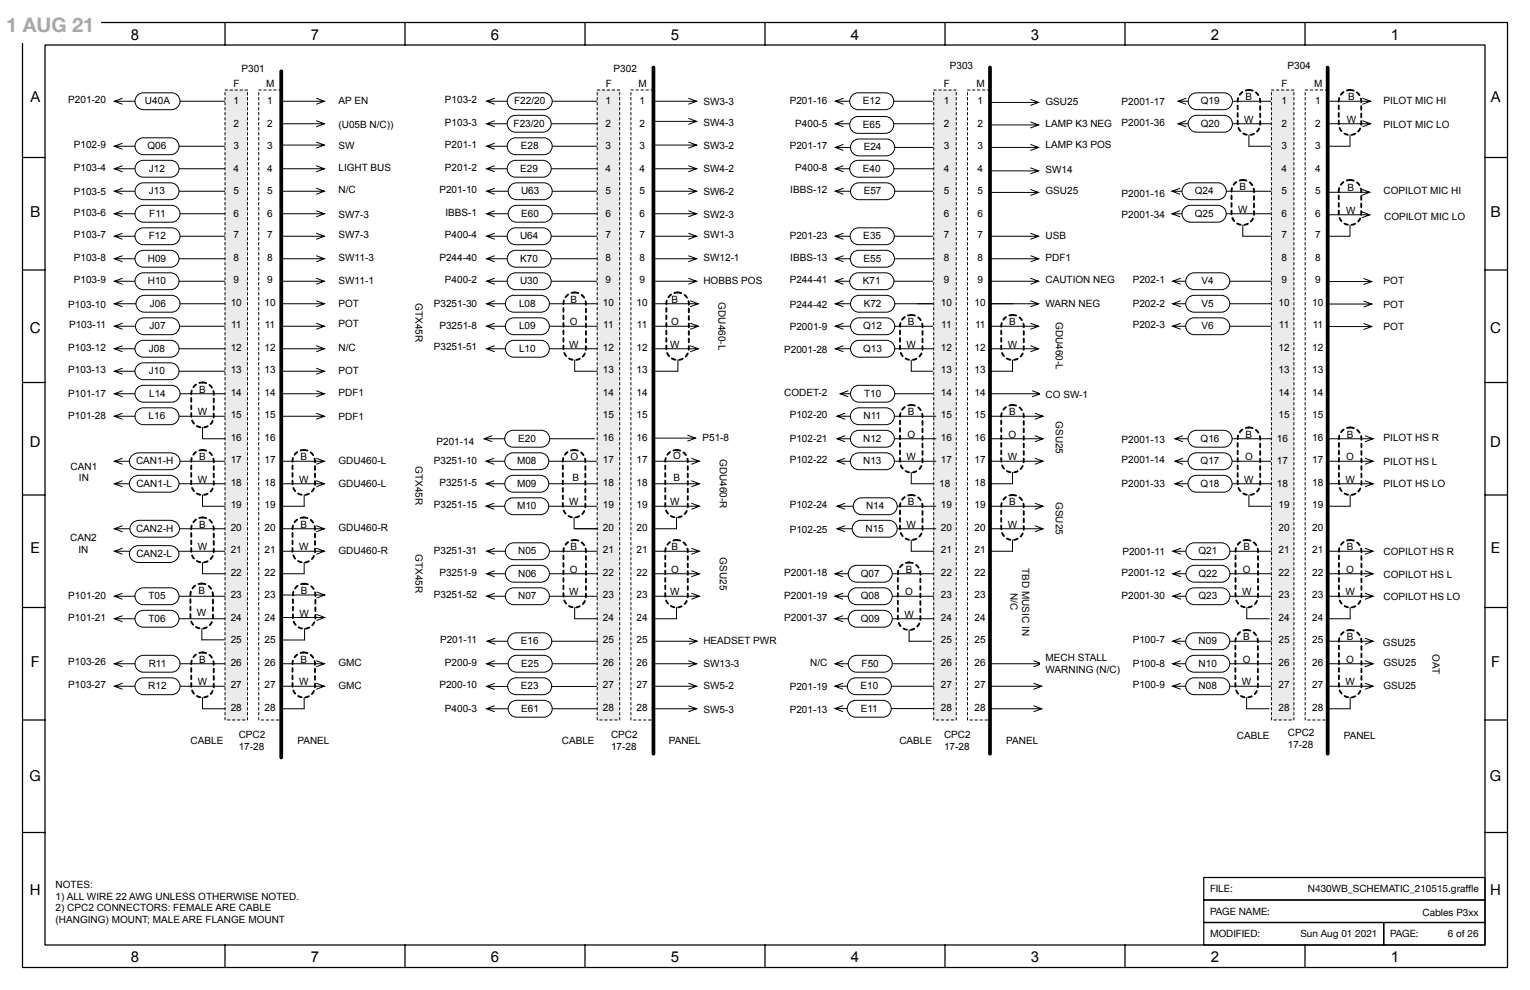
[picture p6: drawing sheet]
<svg xmlns="http://www.w3.org/2000/svg" width="432mm" height="279mm" viewBox="0 0 432 279" stroke-linecap="round" stroke-linejoin="round" font-family="sans-serif">
<defs><g id="words">
<text font-size="5.6" fill="#a5a5a5" x="1.8" y="9">1 AUG 21</text>
<g font-size="4.2">
<text x="36.9" y="11.3">8</text>
<text x="87.7" y="11.3">7</text>
<text x="138.5" y="11.3">6</text>
<text x="189.3" y="11.3">5</text>
<text x="240.1" y="11.3">4</text>
<text x="290.9" y="11.3">3</text>
<text x="341.7" y="11.3">2</text>
<text x="392.5" y="11.3">1</text>
<text x="8.6" y="28.7">A</text>
<text x="420.7" y="28.7">A</text>
<text x="8.5" y="61.3">B</text>
<text x="420.6" y="61.3">B</text>
<text x="8.4" y="93.9">C</text>
<text x="420.6" y="93.9">C</text>
<text x="8.5" y="126.1">D</text>
<text x="420.6" y="126.1">D</text>
<text x="8.6" y="156.1">E</text>
<text x="420.8" y="156.1">E</text>
<text x="8.7" y="188.2">F</text>
<text x="420.9" y="188.2">F</text>
<text x="8.3" y="220.4">G</text>
<text x="420.5" y="220.4">G</text>
<text x="8.4" y="252.5">H</text>
<text x="420.6" y="252.5">H</text>
<text x="36.9" y="271.6">8</text>
<text x="87.7" y="271.6">7</text>
<text x="138.5" y="271.6">6</text>
<text x="189.3" y="271.6">5</text>
<text x="240.1" y="271.6">4</text>
<text x="290.9" y="271.6">3</text>
<text x="341.7" y="271.6">2</text>
<text x="392.5" y="271.6">1</text>
</g>
<g font-size="2.8">
<text x="68.1" y="20.2">P301</text>
<text x="173.2" y="20.2">P302</text>
<text x="268" y="19.6">P303</text>
<text x="363.3" y="19.6">P304</text>
<text x="19.3" y="29.1">P201-20</text>
<text x="40.9" y="29.4">U40A</text>
<text x="65.9" y="29.4">1</text>
<text x="65.9" y="24.5">F</text>
<text x="75.1" y="24.5">M</text>
<text x="75.4" y="29.4">1</text>
<text x="95.5" y="29.4">AP EN</text>
<text x="125.6" y="29.1">P103-2</text>
<text x="145.1" y="29.4">F22/20</text>
<text x="170.9" y="29.4">1</text>
<text x="171" y="24.5">F</text>
<text x="180.2" y="24.5">M</text>
<text x="180.5" y="29.4">1</text>
<text x="198.5" y="29.7">SW3-3</text>
<text x="222.9" y="29.4">P201-16</text>
<text x="243.5" y="29.4">E12</text>
<text x="266.3" y="29.4">1</text>
<text x="266.4" y="24.5">F</text>
<text x="275.6" y="24.5">M</text>
<text x="275.9" y="29.4">1</text>
<text x="295.1" y="29.7">GSU25</text>
<text x="316.5" y="29.7">P2001-17</text>
<text x="338.9" y="29.4">Q19</text>
<text x="351.5" y="28.3">B</text>
<text x="361.6" y="29.4">1</text>
<text x="361.7" y="24.5">F</text>
<text x="370.9" y="24.5">M</text>
<text x="371.2" y="29.4">1</text>
<text x="380.5" y="28.3">B</text>
<text x="390.5" y="29.4">PILOT MIC HI</text>
<text x="65.9" y="35.8">2</text>
<text x="75.4" y="35.8">2</text>
<text x="125.6" y="35.4">P103-3</text>
<text x="145" y="35.8">F23/20</text>
<text x="170.9" y="35.8">2</text>
<text x="180.5" y="35.8">2</text>
<text x="198.5" y="35.4">SW4-3</text>
<text x="224.4" y="35.8">P400-5</text>
<text x="266.3" y="35.8">2</text>
<text x="275.9" y="35.8">2</text>
<text x="295.1" y="35.8">LAMP K3 NEG</text>
<text x="316.5" y="35.6">P2001-36</text>
<text x="338.9" y="35.8">Q20</text>
<text x="351.1" y="34.7">W</text>
<text x="361.6" y="35.8">2</text>
<text x="371.2" y="35.8">2</text>
<text x="380.1" y="34.7">W</text>
<text x="20.8" y="41.8">P102-9</text>
<text x="95.5" y="36.1">(U05B N/C))</text>
<text x="125.6" y="41.8">P201-1</text>
<text x="243.5" y="36.1">E65</text>
<text x="295.1" y="41.8">LAMP K3 POS</text>
<text x="390.5" y="36.1">PILOT MIC LO</text>
<text x="41.6" y="42.1">Q06</text>
<text x="65.9" y="42.1">3</text>
<text x="75.4" y="42.1">3</text>
<text x="95.5" y="42.1">SW</text>
<text x="147" y="42.1">E28</text>
<text x="170.9" y="42.1">3</text>
<text x="180.5" y="42.1">3</text>
<text x="198.5" y="42.1">SW3-2</text>
<text x="222.9" y="42.1">P201-17</text>
<text x="243.8" y="42.4">E24</text>
<text x="266.3" y="42.1">3</text>
<text x="275.9" y="42.1">3</text>
<text x="361.6" y="42.1">3</text>
<text x="371.2" y="42.1">3</text>
<text x="20.8" y="48.1">P103-4</text>
<text x="42" y="48.5">J12</text>
<text x="65.9" y="48.5">4</text>
<text x="75.4" y="48.5">4</text>
<text x="95.5" y="48.1">LIGHT BUS</text>
<text x="125.6" y="48.1">P201-2</text>
<text x="146.8" y="48.5">E29</text>
<text x="170.9" y="48.5">4</text>
<text x="180.5" y="48.5">4</text>
<text x="198.5" y="48.5">SW4-2</text>
<text x="224.4" y="48.1">P400-8</text>
<text x="243.5" y="48.5">E40</text>
<text x="266.3" y="48.5">4</text>
<text x="275.9" y="48.5">4</text>
<text x="295.1" y="48.8">SW14</text>
<text x="349.8" y="53.7">B</text>
<text x="361.6" y="48.5">4</text>
<text x="371.2" y="48.5">4</text>
<text x="20.8" y="55.1">P103-5</text>
<text x="42" y="54.8">J13</text>
<text x="65.9" y="54.8">5</text>
<text x="75.4" y="54.8">5</text>
<text x="95.5" y="54.5">N/C</text>
<text x="124" y="54.5">P201-10</text>
<text x="147" y="54.8">U63</text>
<text x="170.9" y="54.8">5</text>
<text x="180.5" y="54.8">5</text>
<text x="198.5" y="55.1">SW6-2</text>
<text x="223" y="54.5">IBBS-12</text>
<text x="243.8" y="54.8">E57</text>
<text x="266.3" y="54.8">5</text>
<text x="275.9" y="54.8">5</text>
<text x="295.1" y="54.8">GSU25</text>
<text x="316.5" y="55.6">P2001-16</text>
<text x="337.2" y="54.8">Q24</text>
<text x="361.6" y="54.8">5</text>
<text x="371.2" y="54.8">5</text>
<text x="380.3" y="54">B</text>
<text x="390.5" y="54.8">COPILOT MIC HI</text>
<text x="20.8" y="60.8">P103-6</text>
<text x="42.1" y="61.2">F11</text>
<text x="65.9" y="61.3">6</text>
<text x="75.4" y="61.3">6</text>
<text x="95.5" y="61.5">SW7-3</text>
<text x="125.7" y="60.8">IBBS-1</text>
<text x="147.1" y="61.2">E60</text>
<text x="170.9" y="61.3">6</text>
<text x="180.5" y="61.3">6</text>
<text x="198.5" y="61.5">SW2-3</text>
<text x="266.3" y="61.3">6</text>
<text x="275.9" y="61.3">6</text>
<text x="316.5" y="61.5">P2001-34</text>
<text x="337.2" y="61.2">Q25</text>
<text x="349.4" y="60.1">W</text>
<text x="361.6" y="61.3">6</text>
<text x="371.2" y="61.3">6</text>
<text x="379.9" y="60.4">W</text>
<text x="390.7" y="62">COPILOT MIC LO</text>
<text x="20.8" y="67.2">P103-7</text>
<text x="42" y="67.5">F12</text>
<text x="65.9" y="67.3">7</text>
<text x="75.4" y="67.3">7</text>
<text x="95.5" y="67.2">SW7-3</text>
<text x="125.6" y="67.2">P400-4</text>
<text x="146.8" y="67.5">U64</text>
<text x="170.9" y="67.3">7</text>
<text x="180.5" y="67.3">7</text>
<text x="198.5" y="67.2">SW1-3</text>
<text x="222.9" y="67.5">P201-23</text>
<text x="243.7" y="67.5">E35</text>
<text x="266.3" y="67.3">7</text>
<text x="275.9" y="67.3">7</text>
<text x="295.1" y="67.5">USB</text>
<text x="361.6" y="67.3">7</text>
<text x="371.2" y="67.3">7</text>
<text x="20.8" y="73.5">P103-8</text>
<text x="41.7" y="73.9">H09</text>
<text x="65.9" y="73.6">8</text>
<text x="75.4" y="73.6">8</text>
<text x="95.5" y="73.5">SW11-3</text>
<text x="124" y="73.5">P244-40</text>
<text x="146.8" y="73.9">K70</text>
<text x="170.9" y="73.6">8</text>
<text x="180.5" y="73.6">8</text>
<text x="198.5" y="73.5">SW12-1</text>
<text x="223" y="73.5">IBBS-13</text>
<text x="243.7" y="73.9">E55</text>
<text x="266.3" y="73.6">8</text>
<text x="275.9" y="73.6">8</text>
<text x="295.1" y="73.7">PDF1</text>
<text x="361.6" y="73.6">8</text>
<text x="371.2" y="73.6">8</text>
<text x="20.8" y="79.9">P103-9</text>
<text x="41.7" y="80.2">H10</text>
<text x="65.9" y="80">9</text>
<text x="75.4" y="80">9</text>
<text x="95.5" y="80.2">SW11-1</text>
<text x="125.6" y="79.9">P400-2</text>
<text x="146.8" y="80.2">U30</text>
<text x="170.9" y="80">9</text>
<text x="180.5" y="80">9</text>
<text x="198.5" y="80.2">HOBBS POS</text>
<text x="222.9" y="79.9">P244-41</text>
<text x="243.5" y="80.2">K71</text>
<text x="266.3" y="80">9</text>
<text x="275.9" y="80">9</text>
<text x="295.1" y="79.9">CAUTION NEG</text>
<text x="319.7" y="79.9">P202-1</text>
<text x="339.1" y="80.2">V4</text>
<text x="361.6" y="80">9</text>
<text x="371.2" y="80">9</text>
<text x="390.5" y="80.1">POT</text>
<text x="19.3" y="86.9">P103-10</text>
<text x="42.3" y="86.6">J06</text>
<text x="65.1" y="86.3">10</text>
<text x="74.6" y="86.3">10</text>
<text x="95.5" y="86.6">POT</text>
<text x="117.2" y="85.5" transform="rotate(90 117.2 85.5)">GTX45R</text>
<text x="122.4" y="86.6">P3251-30</text>
<text x="146.5" y="86.6">L08</text>
<text x="161" y="85.5">B</text>
<text x="170.1" y="86.3">10</text>
<text x="179.7" y="86.3">10</text>
<text x="189.6" y="85.5">B</text>
<text x="202.8" y="85.3" transform="rotate(90 202.8 85.3)">GDU460-L</text>
<text x="222.9" y="86.9">P244-42</text>
<text x="243.8" y="86.6">K72</text>
<text x="265.5" y="86.3">10</text>
<text x="275.1" y="86.3">10</text>
<text x="295.1" y="86.6">WARN NEG</text>
<text x="319.7" y="86.6">P202-2</text>
<text x="339.1" y="86.6">V5</text>
<text x="360.8" y="86.3">10</text>
<text x="370.4" y="86.3">10</text>
<text x="390.5" y="86.8">POT</text>
<text x="19.5" y="92.6">P103-11</text>
<text x="42.2" y="92.9">J07</text>
<text x="65.2" y="92.7">11</text>
<text x="74.7" y="92.7">11</text>
<text x="95.5" y="92.2">POT</text>
<text x="124" y="92.8">P3251-8</text>
<text x="146.5" y="92.9">L09</text>
<text x="160.8" y="91.8">O</text>
<text x="170.2" y="92.7">11</text>
<text x="179.8" y="92.7">11</text>
<text x="189.4" y="91.8">O</text>
<text x="222.9" y="93.2">P2001-9</text>
<text x="243.6" y="92.9">Q12</text>
<text x="256.2" y="91.8">B</text>
<text x="265.6" y="92.7">11</text>
<text x="275.2" y="92.7">11</text>
<text x="284.8" y="91.8">B</text>
<text x="297.9" y="90.9" transform="rotate(90 297.9 90.9)">GDU460-L</text>
<text x="319.7" y="92.5">P202-3</text>
<text x="339.1" y="92.9">V6</text>
<text x="360.9" y="92.7">11</text>
<text x="370.5" y="92.7">11</text>
<text x="390.5" y="93">POT</text>
<text x="19.3" y="98.9">P103-12</text>
<text x="42" y="99.3">J08</text>
<text x="65.1" y="99.1">12</text>
<text x="74.6" y="99.1">12</text>
<text x="95.5" y="98.9">N/C</text>
<text x="122.4" y="98.8">P3251-51</text>
<text x="146.5" y="99.3">L10</text>
<text x="160.6" y="98.2">W</text>
<text x="170.1" y="99.1">12</text>
<text x="179.7" y="99.1">12</text>
<text x="189.2" y="98.2">W</text>
<text x="221.3" y="99.6">P2001-28</text>
<text x="243.6" y="99.3">Q13</text>
<text x="255.8" y="98.2">W</text>
<text x="265.5" y="99.1">12</text>
<text x="275.1" y="99.1">12</text>
<text x="284.4" y="98.2">W</text>
<text x="360.8" y="99.1">12</text>
<text x="370.4" y="99.1">12</text>
<text x="19.3" y="105.3">P103-13</text>
<text x="42" y="105.6">J10</text>
<text x="65.1" y="105.4">13</text>
<text x="74.6" y="105.4">13</text>
<text x="95.5" y="105.6">POT</text>
<text x="170.1" y="105.4">13</text>
<text x="179.7" y="105.4">13</text>
<text x="265.5" y="105.4">13</text>
<text x="275.1" y="105.4">13</text>
<text x="360.8" y="105.4">13</text>
<text x="370.4" y="105.4">13</text>
<text x="19.3" y="111.9">P101-17</text>
<text x="42.1" y="112">L14</text>
<text x="56.2" y="110.9">B</text>
<text x="65.1" y="111.7">14</text>
<text x="74.6" y="111.7">14</text>
<text x="95.5" y="111.8">PDF1</text>
<text x="170.1" y="111.7">14</text>
<text x="179.7" y="111.7">14</text>
<text x="221.3" y="111.6">CODET-2</text>
<text x="243.8" y="112">T10</text>
<text x="265.5" y="111.7">14</text>
<text x="275.1" y="111.7">14</text>
<text x="295.1" y="112.3">CO SW-1</text>
<text x="360.8" y="111.7">14</text>
<text x="370.4" y="111.7">14</text>
<text x="19.3" y="118.4">P101-28</text>
<text x="42" y="118.3">L16</text>
<text x="55.8" y="117.2">W</text>
<text x="65.1" y="118.1">15</text>
<text x="74.6" y="118.1">15</text>
<text x="95.5" y="118.5">PDF1</text>
<text x="170.1" y="118.1">15</text>
<text x="179.7" y="118.1">15</text>
<text x="222.9" y="118">P102-20</text>
<text x="243.7" y="118.3">N11</text>
<text x="256.2" y="117.2">B</text>
<text x="265.5" y="118.1">15</text>
<text x="275.1" y="118.1">15</text>
<text x="284.8" y="117.2">B</text>
<text x="297.9" y="118.9" transform="rotate(90 297.9 118.9)">GSU25</text>
<text x="360.8" y="118.1">15</text>
<text x="370.4" y="118.1">15</text>
<text x="65.1" y="124.4">16</text>
<text x="74.6" y="124.4">16</text>
<text x="123.2" y="125.7">P201-14</text>
<text x="146.3" y="124.7">E20</text>
<text x="170.1" y="124.4">16</text>
<text x="179.7" y="124.4">16</text>
<text x="198.3" y="124.3">P51-8</text>
<text x="222.9" y="124.7">P102-21</text>
<text x="243.6" y="124.7">N12</text>
<text x="256.1" y="123.6">O</text>
<text x="265.5" y="124.4">16</text>
<text x="275.1" y="124.4">16</text>
<text x="284.7" y="123.6">O</text>
<text x="316.5" y="124.9">P2001-13</text>
<text x="338.8" y="124.7">Q16</text>
<text x="351.5" y="123.6">B</text>
<text x="360.4" y="124.7">16</text>
<text x="370.4" y="124.4">16</text>
<text x="380.1" y="123.6">B</text>
<text x="390.5" y="124.5">PILOT HS R</text>
<text x="38.4" y="131">CAN1-H</text>
<text x="56.2" y="129.9">B</text>
<text x="65.1" y="130.8">17</text>
<text x="74.6" y="130.8">17</text>
<text x="84.8" y="129.9">B</text>
<text x="95.5" y="130.8">GDU460-L</text>
<text x="117.2" y="131.6" transform="rotate(90 117.2 131.6)">GTX45R</text>
<text x="122.4" y="131">P3251-10</text>
<text x="145.9" y="131">M08</text>
<text x="161" y="129.9">O</text>
<text x="170.1" y="130.8">17</text>
<text x="179.7" y="130.8">17</text>
<text x="189.9" y="129.6">O</text>
<text x="203.1" y="129.5" transform="rotate(90 203.1 129.5)">GDU460-R</text>
<text x="222.9" y="130.7">P102-22</text>
<text x="243.6" y="131">N13</text>
<text x="255.8" y="129.9">W</text>
<text x="265.5" y="130.8">17</text>
<text x="275.1" y="130.8">17</text>
<text x="284.4" y="129.9">W</text>
<text x="316.5" y="130.8">P2001-14</text>
<text x="338.8" y="131">Q17</text>
<text x="351.4" y="129.9">O</text>
<text x="360.4" y="131">17</text>
<text x="370.4" y="130.8">17</text>
<text x="380" y="129.9">O</text>
<text x="390.5" y="131.2">PILOT HS L</text>
<text x="19.9" y="132.6">CAN1</text>
<text x="22.3" y="135.8">IN</text>
<text x="38.5" y="137.4">CAN1-L</text>
<text x="55.8" y="136.3">W</text>
<text x="65.1" y="137.2">18</text>
<text x="74.6" y="137.2">18</text>
<text x="84.4" y="136.3">W</text>
<text x="95.5" y="137.5">GDU460-L</text>
<text x="124" y="137.3">P3251-5</text>
<text x="145.9" y="137.4">M09</text>
<text x="161.5" y="135.6">B</text>
<text x="170.1" y="137.2">18</text>
<text x="179.7" y="137.2">18</text>
<text x="190.1" y="135.6">B</text>
<text x="265" y="137.4">18</text>
<text x="275.1" y="137.2">18</text>
<text x="316.5" y="137.4">P2001-33</text>
<text x="338.8" y="137.4">Q18</text>
<text x="351.1" y="136.3">W</text>
<text x="360.4" y="137.4">18</text>
<text x="370.4" y="137.2">18</text>
<text x="379.7" y="136.3">W</text>
<text x="390.5" y="137.4">PILOT HS LO</text>
<text x="65.1" y="143.5">19</text>
<text x="74.6" y="143.5">19</text>
<text x="122.4" y="143.3">P3251-15</text>
<text x="145.9" y="143.7">M10</text>
<text x="160.6" y="142.6">W</text>
<text x="170.1" y="143.5">19</text>
<text x="179.7" y="143.5">19</text>
<text x="189.2" y="142.6">W</text>
<text x="222.9" y="143.4">P102-24</text>
<text x="244.4" y="143.7">N14</text>
<text x="256.2" y="142.6">B</text>
<text x="265.5" y="143.5">19</text>
<text x="275.1" y="143.5">19</text>
<text x="284.8" y="142.6">B</text>
<text x="297.9" y="141.7" transform="rotate(90 297.9 141.7)">GSU25</text>
<text x="360.8" y="143.5">19</text>
<text x="370.4" y="143.5">19</text>
<text x="56.2" y="149">B</text>
<text x="65.1" y="149.9">20</text>
<text x="74.6" y="149.9">20</text>
<text x="84.8" y="149">B</text>
<text x="95.5" y="149.7">GDU460-R</text>
<text x="170.1" y="149.9">20</text>
<text x="179.7" y="149.9">20</text>
<text x="255.8" y="149">W</text>
<text x="265.5" y="149.9">20</text>
<text x="275.1" y="149.9">20</text>
<text x="284.4" y="149">W</text>
<text x="360.8" y="149.9">20</text>
<text x="370.4" y="149.9">20</text>
<text x="19.8" y="152.7">CAN2</text>
<text x="22.1" y="156">IN</text>
<text x="38.4" y="150.1">CAN2-H</text>
<text x="55.8" y="155.3">W</text>
<text x="84.4" y="155.3">W</text>
<text x="161" y="155.3">B</text>
<text x="189.6" y="155.3">B</text>
<text x="222.9" y="150.4">P102-25</text>
<text x="244.3" y="150.1">N15</text>
<text x="350.9" y="155.3">B</text>
<text x="380.1" y="155.3">B</text>
<text x="38.5" y="157.2">CAN2-L</text>
<text x="65.1" y="156.2">21</text>
<text x="74.6" y="156.2">21</text>
<text x="95.5" y="156.4">GDU460-R</text>
<text x="117.2" y="156.4" transform="rotate(90 117.2 156.4)">GTX45R</text>
<text x="122.4" y="156.5">P3251-31</text>
<text x="146.2" y="156.4">N05</text>
<text x="160.8" y="161.7">O</text>
<text x="170.1" y="156.2">21</text>
<text x="179.7" y="156.2">21</text>
<text x="189.4" y="161.7">O</text>
<text x="203.1" y="157.3" transform="rotate(90 203.1 157.3)">GSU25</text>
<text x="255.6" y="161.7">B</text>
<text x="265.5" y="156.2">21</text>
<text x="275.1" y="156.2">21</text>
<text x="288.5" y="160.3" transform="rotate(90 288.5 160.3)">TBD MUSIC IN</text>
<text x="316.8" y="156.6">P2001-11</text>
<text x="338.2" y="156.4">Q21</text>
<text x="350.8" y="161.7">O</text>
<text x="360.8" y="156.2">21</text>
<text x="370.4" y="156.2">21</text>
<text x="380" y="161.7">O</text>
<text x="390.5" y="156.6">COPILOT HS R</text>
<text x="56" y="167.6">B</text>
<text x="65.1" y="162.5">22</text>
<text x="74.6" y="162.5">22</text>
<text x="84.9" y="167.7">B</text>
<text x="124" y="162.7">P3251-9</text>
<text x="146.2" y="162.8">N06</text>
<text x="170.1" y="162.5">22</text>
<text x="179.7" y="162.5">22</text>
<text x="221.3" y="162.4">P2001-18</text>
<text x="242.9" y="162.8">Q07</text>
<text x="265.5" y="162.5">22</text>
<text x="275.1" y="162.5">22</text>
<text x="285.2" y="167.4" transform="rotate(90 285.2 167.4)">N/C</text>
<text x="316.5" y="162.5">P2001-12</text>
<text x="338.2" y="162.8">Q22</text>
<text x="360.8" y="162.5">22</text>
<text x="370.4" y="162.5">22</text>
<text x="390.5" y="163.3">COPILOT HS L</text>
<text x="19.3" y="168.9">P101-20</text>
<text x="41.9" y="169.1">T05</text>
<text x="55.6" y="174">W</text>
<text x="65.1" y="168.9">23</text>
<text x="74.6" y="168.9">23</text>
<text x="122.4" y="168.7">P3251-52</text>
<text x="146.2" y="169.1">N07</text>
<text x="160.6" y="168">W</text>
<text x="170.1" y="168.9">23</text>
<text x="179.7" y="168.9">23</text>
<text x="189.2" y="168">W</text>
<text x="221.3" y="169.1">P2001-19</text>
<text x="242.9" y="169.1">Q08</text>
<text x="255.5" y="168">O</text>
<text x="265.5" y="168.9">23</text>
<text x="275.1" y="168.9">23</text>
<text x="316.5" y="169.1">P2001-30</text>
<text x="338.2" y="169.1">Q23</text>
<text x="350.5" y="168">W</text>
<text x="360.8" y="168.9">23</text>
<text x="370.4" y="168.9">23</text>
<text x="379.7" y="168">W</text>
<text x="390.5" y="169.4">COPILOT HS LO</text>
<text x="19.3" y="175.4">P101-21</text>
<text x="41.9" y="175.5">T06</text>
<text x="65.1" y="175.2">24</text>
<text x="74.6" y="175.2">24</text>
<text x="84.5" y="174">W</text>
<text x="170.1" y="175.2">24</text>
<text x="179.7" y="175.2">24</text>
<text x="221.3" y="175.1">P2001-37</text>
<text x="242.9" y="175.5">Q09</text>
<text x="255.2" y="174.4">W</text>
<text x="265.5" y="175.2">24</text>
<text x="275.1" y="175.2">24</text>
<text x="360.8" y="175.2">24</text>
<text x="370.4" y="175.2">24</text>
<text x="65.1" y="181.6">25</text>
<text x="74.6" y="181.6">25</text>
<text x="124.2" y="181.5">P201-11</text>
<text x="147" y="181.8">E16</text>
<text x="170.1" y="181.6">25</text>
<text x="179.7" y="181.6">25</text>
<text x="198.5" y="181.8">HEADSET PWR</text>
<text x="265.5" y="181.6">25</text>
<text x="275.1" y="181.6">25</text>
<text x="319.7" y="181.5">P100-7</text>
<text x="338.3" y="181.8">N09</text>
<text x="350.9" y="180.7">B</text>
<text x="360.8" y="181.6">25</text>
<text x="370.4" y="181.6">25</text>
<text x="380.1" y="180.7">B</text>
<text x="390.3" y="182.3">GSU25</text>
<text x="404.3" y="184.5" transform="rotate(90 404.3 184.5)">OAT</text>
<text x="19.3" y="187.6">P103-26</text>
<text x="42" y="188.2">R11</text>
<text x="56.2" y="187.1">B</text>
<text x="65.1" y="188">26</text>
<text x="74.6" y="188">26</text>
<text x="84.8" y="187.1">B</text>
<text x="95.5" y="187.8">GMC</text>
<text x="125.6" y="187.8">P200-9</text>
<text x="147.1" y="188.2">E25</text>
<text x="170.1" y="188">26</text>
<text x="179.7" y="188">26</text>
<text x="198.5" y="188.2">SW13-3</text>
<text x="228.7" y="187.8">N/C</text>
<text x="243.2" y="188.2">F50</text>
<text x="265.5" y="188">26</text>
<text x="275.1" y="188">26</text>
<text x="295.1" y="186.5">MECH STALL</text>
<text x="295.1" y="189.8">WARNING (N/C)</text>
<text x="319.7" y="188.2">P100-8</text>
<text x="338.3" y="188.2">N10</text>
<text x="350.7" y="187.1">O</text>
<text x="360.8" y="188">26</text>
<text x="370.4" y="188">26</text>
<text x="380" y="187.1">O</text>
<text x="390.4" y="188">GSU25</text>
<text x="19.3" y="194.1">P103-27</text>
<text x="41.9" y="194.5">R12</text>
<text x="55.8" y="193.4">W</text>
<text x="65.1" y="194.3">27</text>
<text x="74.6" y="194.3">27</text>
<text x="84.4" y="193.4">W</text>
<text x="95.5" y="194.5">GMC</text>
<text x="124" y="194.2">P200-10</text>
<text x="147" y="194.5">E23</text>
<text x="170.1" y="194.3">27</text>
<text x="179.7" y="194.3">27</text>
<text x="198.5" y="194.5">SW5-2</text>
<text x="222.9" y="194.8">P201-19</text>
<text x="242.8" y="194.5">E10</text>
<text x="265.5" y="194.3">27</text>
<text x="275.1" y="194.3">27</text>
<text x="319.7" y="194.2">P100-9</text>
<text x="338.3" y="194.5">N08</text>
<text x="350.5" y="193.4">W</text>
<text x="360.8" y="194.3">27</text>
<text x="370.4" y="194.3">27</text>
<text x="379.7" y="193.4">W</text>
<text x="390.4" y="194.5">GSU25</text>
<text x="65.1" y="200.7">28</text>
<text x="74.6" y="200.7">28</text>
<text x="125.6" y="200.9">P400-3</text>
<text x="147.1" y="200.9">E61</text>
<text x="170.1" y="200.7">28</text>
<text x="179.7" y="200.7">28</text>
<text x="198.5" y="201.2">SW5-3</text>
<text x="222.9" y="201.2">P201-13</text>
<text x="242.9" y="200.9">E11</text>
<text x="265.5" y="200.7">28</text>
<text x="275.1" y="200.7">28</text>
<text x="360.8" y="200.7">28</text>
<text x="370.4" y="200.7">28</text>
<text x="67.4" y="208.4">CPC2</text>
<text x="172.5" y="208.4">CPC2</text>
<text x="266.4" y="208.4">CPC2</text>
<text x="349.1" y="208.5">CABLE</text>
<text x="363.4" y="207.8">CPC2</text>
<text x="379.2" y="208.5">PANEL</text>
<text x="53.8" y="210.1">CABLE</text>
<text x="67.4" y="211.7">17-28</text>
<text x="84" y="210.1">PANEL</text>
<text x="158.6" y="210.1">CABLE</text>
<text x="172.5" y="211.7">17-28</text>
<text x="188.7" y="210.1">PANEL</text>
<text x="253.8" y="210.1">CABLE</text>
<text x="266.4" y="211.7">17-28</text>
<text x="284" y="210.1">PANEL</text>
<text x="363.4" y="211.1">17-28</text>
<text x="15.7" y="250.6">NOTES:</text>
<text x="341.5" y="251.8">FILE:</text>
<text x="369.1" y="251.8">N430WB_SCHEMATIC_210515.grafe</text>
<text x="413.6" y="251.8">f</text>
<text x="413.6" y="251.8">l</text>
<text x="15.7" y="253.9">1) ALL WIRE 22 AWG UNLESS OTHERWISE NOTED.</text>
<text x="15.7" y="257.1">2) CPC2 CONNECTORS: FEMALE ARE CABLE</text>
<text x="15.7" y="260.4">(HANGING) MOUNT; MALE ARE FLANGE MOUNT</text>
<text x="341.5" y="258.2">PAGE NAME:</text>
<text x="401.4" y="258.6">Cables P3xx</text>
<text x="341.5" y="264.5">MODIFIED:</text>
<text x="367" y="264.5">Sun Aug 01 2021</text>
<text x="392.3" y="264.5">PAGE:</text>
<text x="408.6" y="264.5">6 of 26</text>
</g>
</g></defs>
<path d="M6.3 6.3h419.1v266.7h-419.1z" fill="none" stroke="#000" stroke-width=".35"/>
<path d="M419.1 234.9h6.3z" fill="#fff"/>
<g fill="none" stroke="#000" stroke-width=".35">
<path d="M12.7 12.7h406.4v254h-406.4zM63.5 6.4v6.3M114.3 6.4v6.3M165.1 6.4v6.3M215.9 6.4v6.3M266.7 6.4v6.3M317.5 6.4v6.3M368.3 6.4v6.3M6.3 44.4h6.4M419.1 44.4h6.3M6.3 76.2h6.4M419.1 76.2h6.3"/>
<path d="M6.3 107.9h6.4M419.1 107.9h6.3M6.3 139.7h6.4M419.1 139.7h6.3M6.3 171.4h6.4M419.1 171.4h6.3M6.3 203.2h6.4M419.1 203.2h6.3M6.3 234.9h6.4M419.1 234.9h6.3M339.7 254h79.4v6.3h-79.4zM339.7 247.6h79.4v6.4h-79.4z"/>
<path d="M63.5 266.7v6.3M114.3 266.7v6.3M165.1 266.7v6.3M215.9 266.7v6.3M266.7 266.7v6.3M317.5 266.7v6.3M339.7 260.3h50.8v6.4h-50.8zM368.3 266.7v6.3M390.5 260.3h28.6v6.4h-28.6z"/>
</g>
<g fill="#fff">
<path d="M0 1.6h28.4v10.4h-28.4z"/>
<path d="M317.2 76.2h13v5.7h-13z"/>
</g>
<g fill="none" stroke="#000" stroke-width=".28">
<path d="M32.3 28.6h31.2M34.6 27.7l-2.3 .9 2.3 .8M32.3 41.3h31.2M32.3 54h31.2M32.3 47.6h31.2M34.6 59.5l-2.3 .8 2.3 .9M34.6 53.1l-2.3 .9 2.3 .8M34.6 46.8l-2.3 .8 2.3 .9M34.6 40.4l-2.3 .9 2.3 .8M372.5 41.3h8.5M32.3 73h31.2M32.3 79.4h31.2"/>
<path d="M32.3 66.7h31.2M32.3 60.3h31.2M34.6 78.5l-2.3 .9 2.3 .8M34.6 72.2l-2.3 .8 2.3 .9M34.6 65.8l-2.3 .9 2.3 .8M235.8 73h29.4M238.1 72.2l-2.3 .8 2.3 .9M32.3 98.4h31.2M32.3 92.1h31.2M32.3 85.7h31.2M34.6 97.6l-2.3 .8 2.3 .9M34.6 91.2l-2.3 .9 2.3 .8"/>
<path d="M34.6 84.9l-2.3 .8 2.3 .9M32.3 104.8h31.2M34.6 103.9l-2.3 .9 2.3 .8M32.3 136.5h31.2M32.3 130.2h31.2M34.6 135.7l-2.3 .8 2.3 .9M34.6 129.3l-2.3 .9 2.3 .8M331.6 136.5h27.8M331.6 130.2h27.8M331.6 123.8h27.8M333.9 135.7l-2.3 .8 2.3 .9M333.9 129.3l-2.3 .9 2.3 .8"/>
<path d="M333.9 123l-2.3 .8 2.3 .9M32.3 155.6h31.2M32.3 149.2h31.2M34.6 154.7l-2.3 .9 2.3 .8M34.6 148.4l-2.3 .8 2.3 .9M32.3 193.7h31.2M32.3 187.3h31.2M34.6 192.8l-2.3 .9 2.3 .8M34.6 186.5l-2.3 .8 2.3 .9"/>
</g>
<path d="M37.1 154.9a2.82 2.82 0 0 1 2.1-.9h8.6a2.4 2.4 0 0 1 2.7 2.4 2.4 2.4 0 0 1-2.7 2.4h-8.6a2.37 2.37 0 0 1-2.4-1.3 2.37 2.37 0 0 1 .3-2.6z" fill="#fff"/>
<path d="M37.1 154.9a2.82 2.82 0 0 1 2.1-.9h8.6a2.4 2.4 0 0 1 2.7 2.4 2.4 2.4 0 0 1-2.7 2.3h-8.6a2.37 2.37 0 0 1-2.4-1.2 2.37 2.37 0 0 1 .3-2.6z" fill="none" stroke="#000" stroke-width=".28"/>
<path d="M37.2 147.7a2.82 2.82 0 0 1 2.1-.9h8.7a2.4 2.4 0 0 1 2.7 2.4 2.4 2.4 0 0 1-2.7 2.4h-8.7a2.37 2.37 0 0 1-2.3-1.2 2.37 2.37 0 0 1 .2-2.7z" fill="#fff"/>
<path d="M37.2 147.7a2.82 2.82 0 0 1 2.1-.9h8.7a2.4 2.4 0 0 1 2.7 2.4 2.4 2.4 0 0 1-2.7 2.4h-8.7a2.37 2.37 0 0 1-2.3-1.2 2.37 2.37 0 0 1 .2-2.7z" fill="none" stroke="#000" stroke-width=".28"/>
<path d="M38.6 185.8a2.38 2.38 0 0 1 1.9-.9h7.9a2.38 2.38 0 0 1 2.4 2.4 2.38 2.38 0 0 1-2.4 2.4h-7.9a2.38 2.38 0 0 1-2.2-1.3 2.38 2.38 0 0 1 .3-2.6z" fill="#fff"/>
<path d="M38.6 185.8a2.38 2.38 0 0 1 1.9-.9h7.9a2.38 2.38 0 0 1 2.4 2.4 2.38 2.38 0 0 1-2.4 2.4h-7.9a2.38 2.38 0 0 1-2.2-1.3 2.38 2.38 0 0 1 .3-2.6z" fill="none" stroke="#000" stroke-width=".28"/>
<path d="M38.6 192.2a2.38 2.38 0 0 1 1.9-.9h7.9a2.38 2.38 0 0 1 2.4 2.4 2.38 2.38 0 0 1-2.4 2.4h-7.9a2.38 2.38 0 0 1-2.2-1.4 2.38 2.38 0 0 1 .3-2.5z" fill="#fff"/>
<path d="M38.6 192.2a2.38 2.38 0 0 1 1.9-.9h7.9a2.38 2.38 0 0 1 2.4 2.4 2.38 2.38 0 0 1-2.4 2.4h-7.9a2.38 2.38 0 0 1-2.2-1.4 2.38 2.38 0 0 1 .3-2.5z" fill="none" stroke="#000" stroke-width=".28"/>
<path d="M63.5 25.4h6.3v177.8h-6.3z" fill="#ebebeb"/>
<path d="M63.5 25.4h6.3v177.8h-6.3z" fill="none" stroke="#000" stroke-width=".28" stroke-dasharray=".7 .7"/>
<path d="M73 25.4h6.4v177.8h-6.4z" fill="#fff"/>
<path d="M73 25.4h6.4v177.8h-6.4z" fill="none" stroke="#000" stroke-width=".28" stroke-dasharray=".7 .7"/>
<path d="M38.6 52.5a2.38 2.38 0 0 1 1.9-.9h7.6a2.38 2.38 0 0 1 2.4 2.4 2.38 2.38 0 0 1-2.4 2.4h-7.6a2.38 2.38 0 0 1-2.2-1.4 2.38 2.38 0 0 1 .3-2.5z" fill="#fff"/>
<path d="M38.6 52.5a2.38 2.38 0 0 1 1.9-.9h7.6a2.38 2.38 0 0 1 2.4 2.4 2.38 2.38 0 0 1-2.4 2.4h-7.6a2.38 2.38 0 0 1-2.2-1.4 2.38 2.38 0 0 1 .3-2.5z" fill="none" stroke="#000" stroke-width=".28"/>
<path d="M39.3 83.9l1.5-.6h7.6a2.38 2.38 0 0 1 2.4 2.4 2.38 2.38 0 0 1-2.4 2.4h-7.6a2.38 2.38 0 0 1-2.3-1.6 2.38 2.38 0 0 1 .8-2.6z" fill="#fff"/>
<path d="M39.3 83.9l1.5-.6h7.6a2.38 2.38 0 0 1 2.4 2.4 2.38 2.38 0 0 1-2.4 2.4h-7.6a2.38 2.38 0 0 1-2.3-1.6 2.38 2.38 0 0 1 .8-2.6z" fill="none" stroke="#000" stroke-width=".28"/>
<path d="M38.6 27.1a2.38 2.38 0 0 1 1.9-.9h7.9a2.38 2.38 0 0 1 2.4 2.4 2.38 2.38 0 0 1-2.4 2.4h-7.9a2.38 2.38 0 0 1-2.2-1.4 2.38 2.38 0 0 1 .3-2.5z" fill="#fff"/>
<path d="M38.6 27.1a2.38 2.38 0 0 1 1.9-.9h7.9a2.38 2.38 0 0 1 2.4 2.4 2.38 2.38 0 0 1-2.4 2.4h-7.9a2.38 2.38 0 0 1-2.2-1.4 2.38 2.38 0 0 1 .3-2.5z" fill="none" stroke="#000" stroke-width=".28"/>
<path d="M38.6 71.5a2.38 2.38 0 0 1 1.9-.9h7.6a2.38 2.38 0 0 1 2.4 2.4 2.38 2.38 0 0 1-2.4 2.4h-7.6a2.38 2.38 0 0 1-2.2-1.3 2.38 2.38 0 0 1 .3-2.6z" fill="#fff"/>
<path d="M38.6 71.5a2.38 2.38 0 0 1 1.9-.9h7.6a2.38 2.38 0 0 1 2.4 2.4 2.38 2.38 0 0 1-2.4 2.4h-7.6a2.38 2.38 0 0 1-2.2-1.3 2.38 2.38 0 0 1 .3-2.6z" fill="none" stroke="#000" stroke-width=".28"/>
<path d="M38.6 77.9a2.38 2.38 0 0 1 1.9-.9h7.6a2.38 2.38 0 0 1 2.4 2.4 2.38 2.38 0 0 1-2.4 2.4h-7.6a2.38 2.38 0 0 1-2.2-1.4 2.38 2.38 0 0 1 .3-2.5z" fill="#fff"/>
<path d="M38.6 77.9a2.38 2.38 0 0 1 1.9-.9h7.6a2.38 2.38 0 0 1 2.4 2.4 2.38 2.38 0 0 1-2.4 2.4h-7.6a2.38 2.38 0 0 1-2.2-1.4 2.38 2.38 0 0 1 .3-2.5z" fill="none" stroke="#000" stroke-width=".28"/>
<path d="M38.6 46.1a2.38 2.38 0 0 1 1.9-.9h7.6a2.38 2.38 0 0 1 2.4 2.4 2.38 2.38 0 0 1-2.4 2.4h-7.6a2.38 2.38 0 0 1-2.2-1.3 2.38 2.38 0 0 1 .3-2.6z" fill="#fff"/>
<path d="M38.6 46.1a2.38 2.38 0 0 1 1.9-.9h7.6a2.38 2.38 0 0 1 2.4 2.4 2.38 2.38 0 0 1-2.4 2.4h-7.6a2.38 2.38 0 0 1-2.2-1.3 2.38 2.38 0 0 1 .3-2.6z" fill="none" stroke="#000" stroke-width=".28"/>
<path d="M38.6 58.8a2.38 2.38 0 0 1 1.9-.9h7.9a2.38 2.38 0 0 1 2.4 2.4 2.38 2.38 0 0 1-2.4 2.4h-7.9a2.38 2.38 0 0 1-2.2-1.3 2.38 2.38 0 0 1 .3-2.6z" fill="#fff"/>
<path d="M38.6 58.8a2.38 2.38 0 0 1 1.9-.9h7.9a2.38 2.38 0 0 1 2.4 2.4 2.38 2.38 0 0 1-2.4 2.4h-7.9a2.38 2.38 0 0 1-2.2-1.3 2.38 2.38 0 0 1 .3-2.6z" fill="none" stroke="#000" stroke-width=".28"/>
<path d="M39.1 90.2l1.5-.5h7.7a2.38 2.38 0 0 1 2.4 2.4 2.38 2.38 0 0 1-2.4 2.4h-7.7a2.38 2.38 0 0 1-2.2-1.6 2.38 2.38 0 0 1 .7-2.7z" fill="#fff"/>
<path d="M39.1 90.2l1.5-.5h7.7a2.38 2.38 0 0 1 2.4 2.4 2.38 2.38 0 0 1-2.4 2.4h-7.7a2.38 2.38 0 0 1-2.2-1.6 2.38 2.38 0 0 1 .7-2.7z" fill="none" stroke="#000" stroke-width=".28"/>
<path d="M38.6 65.2a2.38 2.38 0 0 1 1.9-.9h7.9a2.38 2.38 0 0 1 2.4 2.4 2.38 2.38 0 0 1-2.4 2.4h-7.9a2.38 2.38 0 0 1-2.2-1.4 2.38 2.38 0 0 1 .3-2.5z" fill="#fff"/>
<path d="M38.6 65.2a2.38 2.38 0 0 1 1.9-.9h7.9a2.38 2.38 0 0 1 2.4 2.4 2.38 2.38 0 0 1-2.4 2.4h-7.9a2.38 2.38 0 0 1-2.2-1.4 2.38 2.38 0 0 1 .3-2.5z" fill="none" stroke="#000" stroke-width=".28"/>
<path d="M38.6 103.3a2.38 2.38 0 0 1 1.9-.9h7.6a2.38 2.38 0 0 1 2.4 2.4 2.38 2.38 0 0 1-2.4 2.4h-7.6a2.38 2.38 0 0 1-2.2-1.4 2.38 2.38 0 0 1 .3-2.5z" fill="#fff"/>
<path d="M38.6 103.3a2.38 2.38 0 0 1 1.9-.9h7.6a2.38 2.38 0 0 1 2.4 2.4 2.38 2.38 0 0 1-2.4 2.4h-7.6a2.38 2.38 0 0 1-2.2-1.4 2.38 2.38 0 0 1 .3-2.5z" fill="none" stroke="#000" stroke-width=".28"/>
<path d="M38.6 96.9a2.38 2.38 0 0 1 1.9-.9h7.6a2.38 2.38 0 0 1 2.4 2.4 2.38 2.38 0 0 1-2.4 2.4h-7.6a2.38 2.38 0 0 1-2.2-1.3 2.38 2.38 0 0 1 .3-2.6z" fill="#fff"/>
<path d="M38.6 96.9a2.38 2.38 0 0 1 1.9-.9h7.6a2.38 2.38 0 0 1 2.4 2.4 2.38 2.38 0 0 1-2.4 2.4h-7.6a2.38 2.38 0 0 1-2.2-1.3 2.38 2.38 0 0 1 .3-2.6z" fill="none" stroke="#000" stroke-width=".28"/>
<path d="M37.1 128.7a2.9 2.9 0 0 1 2.2-.9h8.8a2.4 2.4 0 0 1 2.7 2.4 2.4 2.4 0 0 1-2.7 2.4h-8.8a2.37 2.37 0 0 1-2.4-1.2 2.37 2.37 0 0 1 .2-2.7z" fill="#fff"/>
<path d="M37.1 128.7a2.9 2.9 0 0 1 2.2-.9h8.8a2.4 2.4 0 0 1 2.7 2.4 2.4 2.4 0 0 1-2.7 2.4h-8.8a2.37 2.37 0 0 1-2.4-1.2 2.37 2.37 0 0 1 .2-2.7z" fill="none" stroke="#000" stroke-width=".28"/>
<path d="M37.1 135a2.82 2.82 0 0 1 2.1-.9h8.6a2.4 2.4 0 0 1 2.7 2.4 2.4 2.4 0 0 1-2.7 2.4h-8.6a2.37 2.37 0 0 1-2.4-1.2 2.37 2.37 0 0 1 .3-2.7z" fill="#fff"/>
<g fill="none" stroke="#000" stroke-width=".28">
<path d="M79.4 28.6h12.1M89.2 27.7l2.3 .9-2.3 .8M137.3 28.6h31.2M137.3 34.9h31.2M139.6 34.1l-2.3 .8 2.3 .9M139.6 27.7l-2.3 .9 2.3 .8M79.4 47.6h12.1M79.4 54h12.1M89.2 46.8l2.3 .8-2.3 .9M89.2 53.1l2.3 .9-2.3 .8M89.2 59.5l2.3 .8-2.3 .9M137.3 47.6h31.2"/>
<path d="M137.3 54h31.2M137.3 41.3h31.2M139.6 59.5l-2.3 .8 2.3 .9M139.6 53.1l-2.3 .9 2.3 .8M139.6 46.8l-2.3 .8 2.3 .9M139.6 40.4l-2.3 .9 2.3 .8M79.4 60.3h12.1M79.4 66.7h12.1M79.4 73h12.1M79.4 79.4h12.1M89.2 65.8l2.3 .9-2.3 .8M89.2 72.2l2.3 .8-2.3 .9"/>
<path d="M89.2 78.5l2.3 .9-2.3 .8M137.3 60.3h31.2M137.3 66.7h31.2M137.3 73h31.2M137.3 79.4h31.2M139.6 78.5l-2.3 .9 2.3 .8M139.6 72.2l-2.3 .8 2.3 .9M139.6 65.8l-2.3 .9 2.3 .8M79.4 85.7h12.1M79.4 92.1h12.1M79.4 98.4h12.1M89.2 84.9l2.3 .8-2.3 .9"/>
<path d="M89.2 91.2l2.3 .9-2.3 .8M89.2 97.6l2.3 .8-2.3 .9M79.4 104.8h12.1M89.2 103.9l2.3 .9-2.3 .8M37.1 135a2.82 2.82 0 0 1 2.1-.9h8.6a2.4 2.4 0 0 1 2.7 2.4 2.4 2.4 0 0 1-2.7 2.4h-8.6a2.37 2.37 0 0 1-2.4-1.2 2.37 2.37 0 0 1 .3-2.7zM57.1 139.7v3.2h6.4M79.4 130.2h12.1M79.4 136.5h12.1M85.8 139.7v3.2h-6.3M89.2 129.3l2.3 .9-2.3 .8M89.2 135.7l2.3 .8-2.3 .9M57.1 158.7v3.2h6.4"/>
<path d="M79.4 149.2h12.1M79.4 155.6h12.1M85.8 158.7v3.2h-6.3M89.2 148.4l2.3 .8-2.3 .9M89.2 154.7l2.3 .9-2.3 .8M57.1 196.8v3.2h6.4M79.4 187.3h12.1M79.4 193.7h12.1M85.8 196.8v3.2h-6.3M89.2 186.5l2.3 .8-2.3 .9M89.2 192.8l2.3 .9-2.3 .8M137.3 193.7h31.2"/>
<path d="M139.6 199.2l-2.3 .8 2.3 .9M139.6 192.9l-2.3 .8 2.3 .9M137.3 200h31.2"/>
</g>
<path d="M54.9 127.9a3.2 3.2 0 0 1 3.5-.7 3.2 3.2 0 0 1 1.9 3v6.3a3.2 3.2 0 0 1-3.2 3.2 3.2 3.2 0 0 1-3.1-3.2v-6.3a3.2 3.2 0 0 1 .9-2.3zM83.5 127.9a3.2 3.2 0 0 1 3.4-.7 3.2 3.2 0 0 1 2 3v6.3a3.2 3.2 0 0 1-3.2 3.2 3.2 3.2 0 0 1-3.2-3.2v-6.3a3.2 3.2 0 0 1 1-2.3zM54.9 147a3.2 3.2 0 0 1 3.5-.7 3.2 3.2 0 0 1 1.9 2.9v6.4a3.2 3.2 0 0 1-3.2 3.2 3.2 3.2 0 0 1-3.1-3.2v-6.4a3.2 3.2 0 0 1 .9-2.2zM83.5 147a3.2 3.2 0 0 1 3.4-.7 3.2 3.2 0 0 1 2 2.9v6.4a3.2 3.2 0 0 1-3.2 3.2 3.2 3.2 0 0 1-3.2-3.2v-6.4a3.2 3.2 0 0 1 1-2.2zM54.9 185.1a3.2 3.2 0 0 1 3.5-.7 3.2 3.2 0 0 1 1.9 2.9v6.4a3.2 3.2 0 0 1-3.2 3.2 3.2 3.2 0 0 1-3.1-3.2v-6.4a3.2 3.2 0 0 1 .9-2.2zM83.5 185.1a3.2 3.2 0 0 1 3.4-.7 3.2 3.2 0 0 1 2 2.9v6.4a3.2 3.2 0 0 1-3.2 3.2 3.2 3.2 0 0 1-3.2-3.2v-6.4a3.2 3.2 0 0 1 1-2.2z" fill="none" stroke="#000" stroke-width=".53" stroke-dasharray="1.1 1.1"/>
<path d="M168.5 25.4h6.4v177.8h-6.4z" fill="#ebebeb"/>
<path d="M168.5 25.4h6.4v177.8h-6.4z" fill="none" stroke="#000" stroke-width=".28" stroke-dasharray=".7 .7"/>
<path d="M178.1 25.4h6.3v177.8h-6.3z" fill="#fff"/>
<path d="M178.1 25.4h6.3v177.8h-6.3z" fill="none" stroke="#000" stroke-width=".28" stroke-dasharray=".7 .7"/>
<g fill="none" stroke="#000" stroke-width=".28">
<path d="M184.4 28.6h12.2M194.3 27.7l2.3 .9-2.3 .8M184.4 47.6h12.2M184.4 54h12.2M194.3 46.8l2.3 .8-2.3 .9M194.3 53.1l2.3 .9-2.3 .8M194.3 59.5l2.3 .8-2.3 .9M184.4 60.3h12.2M184.4 66.7h12.2M184.4 73h12.2M184.4 79.4h12.2M194.3 65.8l2.3 .9-2.3 .8"/>
<path d="M194.3 72.2l2.3 .8-2.3 .9M194.3 78.5l2.3 .9-2.3 .8M184.4 193.7h12.2M194.3 192.8l2.3 .9-2.3 .8M194.3 199.2l2.3 .8-2.3 .9M184.4 200h12.2"/>
</g>
<g fill="#fff">
<path d="M197.1 26.1h15.1v5.7h-15.1z"/>
<path d="M197.1 44.8h15.1v5.7h-15.1z"/>
<path d="M197.1 51.5h15.1v5.7h-15.1z"/>
<path d="M197.1 57.8h15.1v5.7h-15.1z"/>
<path d="M197.1 63.5h15.1v5.7h-15.1z"/>
<path d="M197.1 69.8h19.4v5.7h-19.4z"/>
<path d="M197.1 76.5h23.7v5.7h-23.7z"/>
<path d="M197.1 197.5h13.7v5.7h-13.7z"/>
<path d="M197.1 190.8h13.7v5.7h-13.7z"/>
</g>
<path d="M32.3 117.5h31.2M32.3 111.1h31.2M34.6 116.6l-2.3 .9 2.3 .8M34.6 110.3l-2.3 .8 2.3 .9M32.3 174.6h31.2M32.3 168.3h31.2M34.6 173.8l-2.3 .8 2.3 .9M34.6 167.4l-2.3 .9 2.3 .8" fill="none" stroke="#000" stroke-width=".28"/>
<path d="M38.6 166.8a2.38 2.38 0 0 1 1.9-.9h7.6a2.38 2.38 0 0 1 2.4 2.4 2.38 2.38 0 0 1-2.4 2.4h-7.6a2.38 2.38 0 0 1-2.2-1.4 2.38 2.38 0 0 1 .3-2.5z" fill="#fff"/>
<path d="M38.6 166.8a2.38 2.38 0 0 1 1.9-.9h7.6a2.38 2.38 0 0 1 2.4 2.4 2.38 2.38 0 0 1-2.4 2.4h-7.6a2.38 2.38 0 0 1-2.2-1.4 2.38 2.38 0 0 1 .3-2.5z" fill="none" stroke="#000" stroke-width=".28"/>
<path d="M38.6 173.1a2.38 2.38 0 0 1 1.9-.9h7.6a2.38 2.38 0 0 1 2.4 2.4 2.38 2.38 0 0 1-2.4 2.4h-7.6a2.38 2.38 0 0 1-2.2-1.3 2.38 2.38 0 0 1 .3-2.6z" fill="#fff"/>
<path d="M38.6 173.1a2.38 2.38 0 0 1 1.9-.9h7.6a2.38 2.38 0 0 1 2.4 2.4 2.38 2.38 0 0 1-2.4 2.4h-7.6a2.38 2.38 0 0 1-2.2-1.3 2.38 2.38 0 0 1 .3-2.6z" fill="none" stroke="#000" stroke-width=".28"/>
<path d="M38.6 109.6a2.38 2.38 0 0 1 1.9-.9h7.9a2.38 2.38 0 0 1 2.4 2.4 2.38 2.38 0 0 1-2.4 2.4h-7.9a2.38 2.38 0 0 1-2.2-1.3 2.38 2.38 0 0 1 .3-2.6z" fill="#fff"/>
<path d="M38.6 109.6a2.38 2.38 0 0 1 1.9-.9h7.9a2.38 2.38 0 0 1 2.4 2.4 2.38 2.38 0 0 1-2.4 2.4h-7.9a2.38 2.38 0 0 1-2.2-1.3 2.38 2.38 0 0 1 .3-2.6z" fill="none" stroke="#000" stroke-width=".28"/>
<path d="M38.6 116a2.38 2.38 0 0 1 1.9-.9h7.6a2.38 2.38 0 0 1 2.4 2.4 2.38 2.38 0 0 1-2.4 2.4h-7.6a2.38 2.38 0 0 1-2.2-1.4 2.38 2.38 0 0 1 .3-2.5z" fill="#fff"/>
<path d="M38.6 116a2.38 2.38 0 0 1 1.9-.9h7.6a2.38 2.38 0 0 1 2.4 2.4 2.38 2.38 0 0 1-2.4 2.4h-7.6a2.38 2.38 0 0 1-2.2-1.4 2.38 2.38 0 0 1 .3-2.5zM79.4 111.1h12.1M79.4 117.5h12.1M89.2 110.3l2.3 .8-2.3 .9M89.2 116.6l2.3 .9-2.3 .8M57.1 120.6v3.2h6.4" fill="none" stroke="#000" stroke-width=".28"/>
<path d="M54.9 108.9a3.2 3.2 0 0 1 3.5-.7 3.2 3.2 0 0 1 1.9 2.9v6.4a3.2 3.2 0 0 1-3.2 3.2 3.2 3.2 0 0 1-3.1-3.2v-6.4a3.2 3.2 0 0 1 .9-2.2z" fill="none" stroke="#000" stroke-width=".53" stroke-dasharray="1.1 1.1"/>
<path d="M143.7 33.4a2.38 2.38 0 0 1 1.8-.9h7.7a2.38 2.38 0 0 1 2.4 2.4 2.38 2.38 0 0 1-2.4 2.4h-7.7a2.38 2.38 0 0 1-2.1-1.3 2.38 2.38 0 0 1 .3-2.6z" fill="#fff"/>
<path d="M143.7 33.4a2.38 2.38 0 0 1 1.8-.9h7.7a2.38 2.38 0 0 1 2.4 2.4 2.38 2.38 0 0 1-2.4 2.4h-7.7a2.38 2.38 0 0 1-2.1-1.3 2.38 2.38 0 0 1 .3-2.6z" fill="none" stroke="#000" stroke-width=".28"/>
<path d="M144 26.7l1.5-.5h8a2.38 2.38 0 0 1 2.3 2.4 2.38 2.38 0 0 1-2.3 2.4h-8a2.38 2.38 0 0 1-2.2-1.6 2.38 2.38 0 0 1 .7-2.7z" fill="#fff"/>
<path d="M143.7 27.1a2.38 2.38 0 0 1 1.8-.9h8a2.38 2.38 0 0 1 2.3 2.4 2.38 2.38 0 0 1-2.3 2.4h-8a2.38 2.38 0 0 1-2.1-1.4 2.38 2.38 0 0 1 .3-2.5z" fill="none" stroke="#000" stroke-width=".28"/>
<path d="M144 45.8l1.5-.6h7.7a2.38 2.38 0 0 1 2.4 2.4 2.38 2.38 0 0 1-2.4 2.4h-7.7a2.38 2.38 0 0 1-2.2-1.6 2.38 2.38 0 0 1 .7-2.6z" fill="#fff"/>
<path d="M143.7 46.1a2.38 2.38 0 0 1 1.8-.9h7.7a2.38 2.38 0 0 1 2.4 2.4 2.38 2.38 0 0 1-2.4 2.4h-7.7a2.38 2.38 0 0 1-2.1-1.3 2.38 2.38 0 0 1 .3-2.6z" fill="none" stroke="#000" stroke-width=".28"/>
<path d="M144 39.4l1.5-.5h8a2.38 2.38 0 0 1 2.3 2.4 2.38 2.38 0 0 1-2.3 2.4h-8a2.38 2.38 0 0 1-2.2-1.6 2.38 2.38 0 0 1 .7-2.7z" fill="#fff"/>
<path d="M144 39.4l1.5-.5h8a2.38 2.38 0 0 1 2.3 2.4 2.38 2.38 0 0 1-2.3 2.4h-8a2.38 2.38 0 0 1-2.2-1.6 2.38 2.38 0 0 1 .7-2.7zM184.4 34.3h12.2M194.3 33.4l2.3 .9-2.3 .8" fill="none" stroke="#000" stroke-width=".28"/>
<path d="M197.1 31.8h15.1v5.6h-15.1z" fill="#fff"/>
<path d="M184.4 40.9h12.2M194.3 40.1l2.3 .8-2.3 .9" fill="none" stroke="#000" stroke-width=".28"/>
<g fill="#fff">
<path d="M197.1 38.4h15.1v5.7h-15.1z"/>
<path d="M143.9 52.5a2.38 2.38 0 0 1 1.9-.9h7.7a2.38 2.38 0 0 1 2.3 2.4 2.38 2.38 0 0 1-2.3 2.4h-7.7a2.38 2.38 0 0 1-2.1-1.4 2.38 2.38 0 0 1 .2-2.5z"/>
</g>
<path d="M143.9 52.5a2.38 2.38 0 0 1 1.9-.9h7.7a2.38 2.38 0 0 1 2.3 2.4 2.38 2.38 0 0 1-2.3 2.4h-7.7a2.38 2.38 0 0 1-2.1-1.4 2.38 2.38 0 0 1 .2-2.5z" fill="none" stroke="#000" stroke-width=".28"/>
<path d="M143.9 58.8a2.38 2.38 0 0 1 1.9-.9h7.7a2.38 2.38 0 0 1 2.3 2.4 2.38 2.38 0 0 1-2.3 2.4h-7.7a2.38 2.38 0 0 1-2.1-1.3 2.38 2.38 0 0 1 .2-2.6z" fill="#fff"/>
<path d="M143.9 58.8a2.38 2.38 0 0 1 1.9-.9h7.7a2.38 2.38 0 0 1 2.3 2.4 2.38 2.38 0 0 1-2.3 2.4h-7.7a2.38 2.38 0 0 1-2.1-1.3 2.38 2.38 0 0 1 .2-2.6z" fill="none" stroke="#000" stroke-width=".28"/>
<path d="M144 64.8l1.5-.5h7.7a2.38 2.38 0 0 1 2.4 2.4 2.38 2.38 0 0 1-2.4 2.4h-7.7a2.38 2.38 0 0 1-2.2-1.6 2.38 2.38 0 0 1 .7-2.7z" fill="#fff"/>
<path d="M144 64.8l1.5-.5h7.7a2.38 2.38 0 0 1 2.4 2.4 2.38 2.38 0 0 1-2.4 2.4h-7.7a2.38 2.38 0 0 1-2.2-1.6 2.38 2.38 0 0 1 .7-2.7z" fill="none" stroke="#000" stroke-width=".28"/>
<path d="M38.6 39.8a2.38 2.38 0 0 1 1.9-.9h7.6a2.38 2.38 0 0 1 2.4 2.4 2.38 2.38 0 0 1-2.4 2.4h-7.6a2.38 2.38 0 0 1-2.2-1.4 2.38 2.38 0 0 1 .3-2.5z" fill="#fff"/>
<path d="M39 39.4l1.5-.5h7.6a2.38 2.38 0 0 1 2.4 2.4 2.38 2.38 0 0 1-2.4 2.4h-7.6a2.38 2.38 0 0 1-2.3-1.6 2.38 2.38 0 0 1 .8-2.7zM79.4 34.9h12.1M89.2 34.1l2.3 .8-2.3 .9M79.4 40.9h12.1M89.2 40.1l2.3 .8-2.3 .9" fill="none" stroke="#000" stroke-width=".28"/>
<path d="M144 71.2l1.5-.6h7.7a2.38 2.38 0 0 1 2.4 2.4 2.38 2.38 0 0 1-2.4 2.4h-7.7a2.38 2.38 0 0 1-2.2-1.6 2.38 2.38 0 0 1 .7-2.6z" fill="#fff"/>
<path d="M144 71.2l1.5-.6h7.7a2.38 2.38 0 0 1 2.4 2.4 2.38 2.38 0 0 1-2.4 2.4h-7.7a2.38 2.38 0 0 1-2.2-1.6 2.38 2.38 0 0 1 .7-2.6z" fill="none" stroke="#000" stroke-width=".28"/>
<path d="M144.2 191.8l1.5-.5h7.6a2.38 2.38 0 0 1 2.4 2.4 2.38 2.38 0 0 1-2.4 2.4h-7.6a2.38 2.38 0 0 1-2.3-1.6 2.38 2.38 0 0 1 .8-2.7z" fill="#fff"/>
<path d="M144.2 191.8l1.5-.5h7.6a2.38 2.38 0 0 1 2.4 2.4 2.38 2.38 0 0 1-2.4 2.4h-7.6a2.38 2.38 0 0 1-2.3-1.6 2.38 2.38 0 0 1 .8-2.7z" fill="none" stroke="#000" stroke-width=".28"/>
<path d="M143.9 198.5a2.38 2.38 0 0 1 1.9-.9h7.7a2.38 2.38 0 0 1 2.3 2.4 2.38 2.38 0 0 1-2.3 2.4h-7.7a2.38 2.38 0 0 1-2.1-1.3 2.38 2.38 0 0 1 .2-2.6z" fill="#fff"/>
<path d="M137.3 187.3h31.2M139.6 186.5l-2.3 .8 2.3 .9M143.9 198.5a2.38 2.38 0 0 1 1.9-.9h7.7a2.38 2.38 0 0 1 2.3 2.4 2.38 2.38 0 0 1-2.3 2.4h-7.7a2.38 2.38 0 0 1-2.1-1.3 2.38 2.38 0 0 1 .2-2.6z" fill="none" stroke="#000" stroke-width=".28"/>
<path d="M143.9 185.8a2.38 2.38 0 0 1 1.9-.9h7.7a2.38 2.38 0 0 1 2.3 2.4 2.38 2.38 0 0 1-2.3 2.4h-7.7a2.38 2.38 0 0 1-2.1-1.3 2.38 2.38 0 0 1 .2-2.6z" fill="#fff"/>
<path d="M143.9 185.8a2.38 2.38 0 0 1 1.9-.9h7.7a2.38 2.38 0 0 1 2.3 2.4 2.38 2.38 0 0 1-2.3 2.4h-7.7a2.38 2.38 0 0 1-2.1-1.3 2.38 2.38 0 0 1 .2-2.6zM184.4 187.3h12.2M194.3 186.5l2.3 .8-2.3 .9" fill="none" stroke="#000" stroke-width=".28"/>
<path d="M144 77.5l1.5-.5h7.7a2.38 2.38 0 0 1 2.4 2.4 2.38 2.38 0 0 1-2.4 2.4h-7.7a2.38 2.38 0 0 1-2.2-1.6 2.38 2.38 0 0 1 .7-2.7z" fill="#fff"/>
<path d="M144 77.5l1.5-.5h7.7a2.38 2.38 0 0 1 2.4 2.4 2.38 2.38 0 0 1-2.4 2.4h-7.7a2.38 2.38 0 0 1-2.2-1.6 2.38 2.38 0 0 1 .7-2.7z" fill="none" stroke="#000" stroke-width=".28"/>
<path d="M197.1 184.5h15.7v5.7h-15.7z" fill="#fff"/>
<path d="M137.3 98.4h31.2M137.3 92.1h31.2M137.3 85.7h31.2M139.6 97.6l-2.3 .8 2.3 .9M139.6 91.2l-2.3 .9 2.3 .8M139.6 84.9l-2.3 .8 2.3 .9" fill="none" stroke="#000" stroke-width=".28"/>
<path d="M143.2 84.2a2.38 2.38 0 0 1 1.8-.9h7.7a2.38 2.38 0 0 1 2.3 2.4 2.38 2.38 0 0 1-2.3 2.4h-7.7a2.38 2.38 0 0 1-2.1-1.3 2.38 2.38 0 0 1 .3-2.6z" fill="#fff"/>
<path d="M143.2 84.2a2.38 2.38 0 0 1 1.8-.9h7.7a2.38 2.38 0 0 1 2.3 2.4 2.38 2.38 0 0 1-2.3 2.4h-7.7a2.38 2.38 0 0 1-2.1-1.3 2.38 2.38 0 0 1 .3-2.6z" fill="none" stroke="#000" stroke-width=".28"/>
<path d="M143.2 90.6a2.38 2.38 0 0 1 1.8-.9h7.7a2.38 2.38 0 0 1 2.3 2.4 2.38 2.38 0 0 1-2.3 2.4h-7.7a2.38 2.38 0 0 1-2.1-1.4 2.38 2.38 0 0 1 .3-2.5z" fill="#fff"/>
<path d="M143.2 90.6a2.38 2.38 0 0 1 1.8-.9h7.7a2.38 2.38 0 0 1 2.3 2.4 2.38 2.38 0 0 1-2.3 2.4h-7.7a2.38 2.38 0 0 1-2.1-1.4 2.38 2.38 0 0 1 .3-2.5z" fill="none" stroke="#000" stroke-width=".28"/>
<path d="M143.2 96.9a2.38 2.38 0 0 1 1.8-.9h7.7a2.38 2.38 0 0 1 2.3 2.4 2.38 2.38 0 0 1-2.3 2.4h-7.7a2.38 2.38 0 0 1-2.1-1.3 2.38 2.38 0 0 1 .3-2.6z" fill="#fff"/>
<path d="M143.2 96.9a2.38 2.38 0 0 1 1.8-.9h7.7a2.38 2.38 0 0 1 2.3 2.4 2.38 2.38 0 0 1-2.3 2.4h-7.7a2.38 2.38 0 0 1-2.1-1.3 2.38 2.38 0 0 1 .3-2.6zM184.6 85.7h12.5M184.6 92.1h12.5M184.6 98.4h12.5M194.8 84.9l2.3 .8-2.3 .9M194.8 91.2l2.3 .9-2.3 .8M194.8 97.6l2.3 .8-2.3 .9M162.2 101.6v3.2h6.3M191.3 101.6v3.2h-6.3" fill="none" stroke="#000" stroke-width=".28"/>
<path d="M159.9 83.5a3.2 3.2 0 0 1 3.5-.7 3.2 3.2 0 0 1 2 2.9v12.7a3.2 3.2 0 0 1-3.2 3.2 3.2 3.2 0 0 1-3.2-3.2v-12.7a3.2 3.2 0 0 1 .9-2.2zM189 83.5a3.2 3.2 0 0 1 3.4-.7 3.2 3.2 0 0 1 2 2.9v12.7a3.2 3.2 0 0 1-3.2 3.2 3.2 3.2 0 0 1-3.1-3.2v-12.7a3.2 3.2 0 0 1 .9-2.2z" fill="none" stroke="#000" stroke-width=".53" stroke-dasharray="1.1 1.1"/>
<g fill="#fff">
<path d="M200.8 83.3h5.7v17.5h-5.7z"/>
<path d="M115.2 82.3h5.7v17.4h-5.7z"/>
</g>
<path d="M137.2 136.5h31.2M137.2 130.2h31.2M139.5 135.7l-2.3 .8 2.3 .9M139.5 129.3l-2.3 .9 2.3 .8M137.2 142.9h31.2M139.5 142l-2.3 .9 2.3 .8" fill="none" stroke="#000" stroke-width=".28"/>
<path d="M143.4 128.3l1.4-.5h7.7a2.38 2.38 0 0 1 2.4 2.4 2.38 2.38 0 0 1-2.4 2.4h-7.7a2.38 2.38 0 0 1-2.2-1.6 2.38 2.38 0 0 1 .8-2.7z" fill="#fff"/>
<path d="M143.4 128.3l1.4-.5h7.7a2.38 2.38 0 0 1 2.4 2.4 2.38 2.38 0 0 1-2.4 2.4h-7.7a2.38 2.38 0 0 1-2.2-1.6 2.38 2.38 0 0 1 .8-2.7z" fill="none" stroke="#000" stroke-width=".28"/>
<path d="M143 135a2.38 2.38 0 0 1 1.8-.9h7.7a2.38 2.38 0 0 1 2.4 2.4 2.38 2.38 0 0 1-2.4 2.4h-7.7a2.38 2.38 0 0 1-2.1-1.3 2.38 2.38 0 0 1 .3-2.6z" fill="#fff"/>
<path d="M143 135a2.38 2.38 0 0 1 1.8-.9h7.7a2.38 2.38 0 0 1 2.4 2.4 2.38 2.38 0 0 1-2.4 2.4h-7.7a2.38 2.38 0 0 1-2.1-1.3 2.38 2.38 0 0 1 .3-2.6z" fill="none" stroke="#000" stroke-width=".28"/>
<path d="M143.4 141l1.4-.5h7.7a2.38 2.38 0 0 1 2.4 2.4 2.38 2.38 0 0 1-2.4 2.4h-7.7a2.38 2.38 0 0 1-2.2-1.6 2.38 2.38 0 0 1 .8-2.7z" fill="#fff"/>
<path d="M143.4 141l1.4-.5h7.7a2.38 2.38 0 0 1 2.4 2.4 2.38 2.38 0 0 1-2.4 2.4h-7.7a2.38 2.38 0 0 1-2.2-1.6 2.38 2.38 0 0 1 .8-2.7zM162 146v3.2h6.4" fill="none" stroke="#000" stroke-width=".28"/>
<path d="M159.8 127.9a3.2 3.2 0 0 1 3.4-.7 3.2 3.2 0 0 1 2 3v12.7a3.2 3.2 0 0 1-3.2 3.2 3.2 3.2 0 0 1-3.2-3.2v-12.7a3.2 3.2 0 0 1 1-2.3z" fill="none" stroke="#000" stroke-width=".53" stroke-dasharray="1.1 1.1"/>
<path d="M115.2 128.3h5.7v17.5h-5.7z" fill="#fff"/>
<path d="M184.9 130.2h12.5M184.9 136.5h12.5M195.1 129.3l2.3 .9-2.3 .8M195.1 135.7l2.3 .8-2.3 .9M184.9 142.9h12.5M190.9 146v3.2h-6.3M195.1 142l2.3 .9-2.3 .8" fill="none" stroke="#000" stroke-width=".28"/>
<path d="M188.7 127.9a3.2 3.2 0 0 1 3.4-.7 3.2 3.2 0 0 1 2 3v12.7a3.2 3.2 0 0 1-3.2 3.2 3.2 3.2 0 0 1-3.1-3.2v-12.7a3.2 3.2 0 0 1 .9-2.3z" fill="none" stroke="#000" stroke-width=".53" stroke-dasharray="1.1 1.1"/>
<path d="M201.1 127.8h5.7v17.5h-5.7z" fill="#fff"/>
<path d="M137.3 155.6h31.2M139.6 154.7l-2.3 .9 2.3 .8M162.4 149.2h6.3M137.3 168.3h31.2M137.3 161.9h31.2M139.6 167.4l-2.3 .9 2.3 .8M139.6 161.1l-2.3 .8 2.3 .9" fill="none" stroke="#000" stroke-width=".28"/>
<path d="M143.2 154.1a2.38 2.38 0 0 1 1.8-.9h7.7a2.38 2.38 0 0 1 2.3 2.4 2.38 2.38 0 0 1-2.3 2.4h-7.7a2.38 2.38 0 0 1-2.1-1.4 2.38 2.38 0 0 1 .3-2.5z" fill="#fff"/>
<path d="M143.2 154.1a2.38 2.38 0 0 1 1.8-.9h7.7a2.38 2.38 0 0 1 2.3 2.4 2.38 2.38 0 0 1-2.3 2.4h-7.7a2.38 2.38 0 0 1-2.1-1.4 2.38 2.38 0 0 1 .3-2.5z" fill="none" stroke="#000" stroke-width=".28"/>
<path d="M143.2 160.4a2.38 2.38 0 0 1 1.8-.9h7.7a2.38 2.38 0 0 1 2.3 2.4 2.38 2.38 0 0 1-2.3 2.4h-7.7a2.38 2.38 0 0 1-2.1-1.3 2.38 2.38 0 0 1 .3-2.6z" fill="#fff"/>
<path d="M143.2 160.4a2.38 2.38 0 0 1 1.8-.9h7.7a2.38 2.38 0 0 1 2.3 2.4 2.38 2.38 0 0 1-2.3 2.4h-7.7a2.38 2.38 0 0 1-2.1-1.3 2.38 2.38 0 0 1 .3-2.6z" fill="none" stroke="#000" stroke-width=".28"/>
<path d="M143.2 166.8a2.38 2.38 0 0 1 1.8-.9h7.7a2.38 2.38 0 0 1 2.3 2.4 2.38 2.38 0 0 1-2.3 2.4h-7.7a2.38 2.38 0 0 1-2.1-1.4 2.38 2.38 0 0 1 .3-2.5z" fill="#fff"/>
<path d="M143.2 166.8a2.38 2.38 0 0 1 1.8-.9h7.7a2.38 2.38 0 0 1 2.3 2.4 2.38 2.38 0 0 1-2.3 2.4h-7.7a2.38 2.38 0 0 1-2.1-1.4 2.38 2.38 0 0 1 .3-2.5zM162.2 171.4v3.2h6.3" fill="none" stroke="#000" stroke-width=".28"/>
<path d="M159.9 153.3a3.2 3.2 0 0 1 3.5-.7 3.2 3.2 0 0 1 2 3v12.7a3.2 3.2 0 0 1-3.2 3.2 3.2 3.2 0 0 1-3.2-3.2v-12.7a3.2 3.2 0 0 1 .9-2.3z" fill="none" stroke="#000" stroke-width=".53" stroke-dasharray="1.1 1.1"/>
<path d="M115.2 153.1h5.7v17.5h-5.7z" fill="#fff"/>
<path d="M184.9 155.6h12.5M195.1 154.7l2.3 .9-2.3 .8M184.9 161.9h12.5M184.9 168.3h12.5M190.9 171.4v3.2h-6.3M195.1 161.1l2.3 .8-2.3 .9M195.1 167.4l2.3 .9-2.3 .8" fill="none" stroke="#000" stroke-width=".28"/>
<path d="M188.7 153.3a3.2 3.2 0 0 1 3.4-.7 3.2 3.2 0 0 1 2 3v12.7a3.2 3.2 0 0 1-3.2 3.2 3.2 3.2 0 0 1-3.1-3.2v-12.7a3.2 3.2 0 0 1 .9-2.3z" fill="none" stroke="#000" stroke-width=".53" stroke-dasharray="1.1 1.1"/>
<path d="M201.1 153.2h5.7v17.5h-5.7z" fill="#fff"/>
<path d="M137.5 181h31.2M139.8 180.1l-2.3 .9 2.3 .8" fill="none" stroke="#000" stroke-width=".28"/>
<path d="M144.2 179.1l1.5-.5h7.6a2.38 2.38 0 0 1 2.4 2.4 2.38 2.38 0 0 1-2.4 2.4h-7.6a2.38 2.38 0 0 1-2.3-1.6 2.38 2.38 0 0 1 .8-2.7z" fill="#fff"/>
<path d="M144.2 179.1l1.5-.5h7.6a2.38 2.38 0 0 1 2.4 2.4 2.38 2.38 0 0 1-2.4 2.4h-7.6a2.38 2.38 0 0 1-2.3-1.6 2.38 2.38 0 0 1 .8-2.7zM184.6 181h12.1M194.4 180.1l2.3 .9-2.3 .8" fill="none" stroke="#000" stroke-width=".28"/>
<g fill="#fff">
<path d="M197.1 178.1h29v5.7h-29z"/>
<path d="M17.2 44.4h14.1v5.7h-14.1z"/>
<path d="M17.2 51.5h14.1v5.7h-14.1z"/>
<path d="M17.2 57.2h14.1v5.6h-14.1z"/>
<path d="M17.2 63.5h14.1v5.7h-14.1z"/>
<path d="M17.2 69.8h14.1v5.7h-14.1z"/>
<path d="M17.2 76.2h14.1v5.7h-14.1z"/>
<path d="M17.2 83.2h14.1v5.7h-14.1z"/>
<path d="M17.2 88.9h14.1v5.7h-14.1z"/>
<path d="M17.2 95.2h14.1v5.7h-14.1z"/>
<path d="M17.2 101.6h14.1v5.7h-14.1z"/>
<path d="M119.8 38.1h16.3v5.7h-16.3z"/>
<path d="M119.8 44.4h16.3v5.7h-16.3z"/>
<path d="M119.8 57.2h16.3v5.6h-16.3z"/>
<path d="M119.8 63.5h16.3v5.7h-16.3z"/>
<path d="M119.8 76.2h16.3v5.7h-16.3z"/>
<path d="M115.1 69.8h21v5.7h-21z"/>
</g>
<path d="M184.4 19v193.7M79.4 20.1v193.7" fill="none" stroke="#000" stroke-width="1.1"/>
<path d="M235.7 28.6h29.5M235.7 34.9h29.5M238 27.7l-2.3 .9 2.3 .8M238 34.1l-2.3 .8 2.3 .9M235.7 41.6h29.5M235.7 47.6h29.5M235.7 54h29.5M238 40.7l-2.3 .9 2.3 .9M238 46.8l-2.3 .8 2.3 .9M238 53.1l-2.3 .9 2.3 .8" fill="none" stroke="#000" stroke-width=".28"/>
<path d="M240.7 26.7l1.5-.5h7.6a2.38 2.38 0 0 1 2.4 2.4 2.38 2.38 0 0 1-2.4 2.4h-7.6a2.38 2.38 0 0 1-2.3-1.6 2.38 2.38 0 0 1 .8-2.7z" fill="#fff"/>
<path d="M240.7 26.7l1.5-.5h7.6a2.38 2.38 0 0 1 2.4 2.4 2.38 2.38 0 0 1-2.4 2.4h-7.6a2.38 2.38 0 0 1-2.3-1.6 2.38 2.38 0 0 1 .8-2.7zM279 41.6h14.1M279 48.2h14.1M279 54.3h14.1M290.8 40.7l2.3 .9-2.3 .9M290.8 47.4l2.3 .8-2.3 .9M290.8 53.4l2.3 .9-2.3 .9" fill="none" stroke="#000" stroke-width=".28"/>
<path d="M240.7 33.4l1.5-.5h7.6a2.38 2.38 0 0 1 2.4 2.4 2.38 2.38 0 0 1-2.4 2.3h-7.6a2.38 2.38 0 0 1-2.3-1.6 2.38 2.38 0 0 1 .8-2.6z" fill="#fff"/>
<path d="M240.7 33.4l1.5-.5h7.6a2.38 2.38 0 0 1 2.4 2.4 2.38 2.38 0 0 1-2.4 2.3h-7.6a2.38 2.38 0 0 1-2.3-1.6 2.38 2.38 0 0 1 .8-2.6zM279 28.9h14.1M279 35.3h14.1M290.8 28l2.3 .9-2.3 .9M290.8 34.4l2.3 .9-2.3 .8" fill="none" stroke="#000" stroke-width=".28"/>
<g fill="#fff">
<path d="M293.7 26.1h18.3v5.7h-18.3z"/>
<path d="M293.7 32.1h24.6v5.7h-24.6z"/>
<path d="M218.9 32.1h16.1v5.7h-16.1z"/>
<path d="M218.9 25.7h16.1v5.7h-16.1z"/>
<path d="M240.9 39.8l1.5-.6h7.7a2.38 2.38 0 0 1 2.4 2.4 2.38 2.38 0 0 1-2.4 2.4h-7.7a2.38 2.38 0 0 1-2.2-1.6 2.38 2.38 0 0 1 .7-2.6z"/>
</g>
<path d="M240.9 39.8l1.5-.6h7.7a2.38 2.38 0 0 1 2.4 2.4 2.38 2.38 0 0 1-2.4 2.4h-7.7a2.38 2.38 0 0 1-2.2-1.6 2.38 2.38 0 0 1 .7-2.6z" fill="none" stroke="#000" stroke-width=".28"/>
<g fill="#fff">
<path d="M218.9 38.4h16.1v5.7h-16.1z"/>
<path d="M240.7 45.8l1.5-.6h7.7a2.38 2.38 0 0 1 2.4 2.4 2.38 2.38 0 0 1-2.4 2.4h-7.7a2.38 2.38 0 0 1-2.3-1.6 2.38 2.38 0 0 1 .8-2.6z"/>
</g>
<path d="M240.7 45.8l1.5-.6h7.7a2.38 2.38 0 0 1 2.4 2.4 2.38 2.38 0 0 1-2.4 2.4h-7.7a2.38 2.38 0 0 1-2.3-1.6 2.38 2.38 0 0 1 .8-2.6z" fill="none" stroke="#000" stroke-width=".28"/>
<g fill="#fff">
<path d="M218.9 44.4h16.1v5.7h-16.1z"/>
<path d="M293.7 38.1h24.6v5.7h-24.6z"/>
<path d="M293.7 45.1h14.5v5.7h-14.5z"/>
<path d="M240.9 52.1l1.5-.5h7.7a2.38 2.38 0 0 1 2.4 2.4 2.38 2.38 0 0 1-2.4 2.4h-7.7a2.38 2.38 0 0 1-2.2-1.6 2.38 2.38 0 0 1 .7-2.7z"/>
</g>
<path d="M240.9 52.1l1.5-.5h7.7a2.38 2.38 0 0 1 2.4 2.4 2.38 2.38 0 0 1-2.4 2.4h-7.7a2.38 2.38 0 0 1-2.2-1.6 2.38 2.38 0 0 1 .7-2.7z" fill="none" stroke="#000" stroke-width=".28"/>
<g fill="#fff">
<path d="M218.9 50.8h16.1v5.7h-16.1z"/>
<path d="M293.7 51.1h14.5v5.7h-14.5z"/>
</g>
<path d="M279 66.7h14.1M290.8 65.8l2.3 .9-2.3 .8" fill="none" stroke="#000" stroke-width=".28"/>
<path d="M293.7 63.8h11.9v5.7h-11.9z" fill="#fff"/>
<path d="M235.7 66.7h29.5M238 65.8l-2.3 .9 2.3 .8" fill="none" stroke="#000" stroke-width=".28"/>
<path d="M240.8 64.8l1.5-.5h7.7a2.38 2.38 0 0 1 2.4 2.4 2.38 2.38 0 0 1-2.4 2.4h-7.7a2.38 2.38 0 0 1-2.2-1.6 2.38 2.38 0 0 1 .7-2.7z" fill="#fff"/>
<path d="M235.7 79.4h29.5M238 78.5l-2.3 .9 2.3 .8M240.8 64.8l1.5-.5h7.7a2.38 2.38 0 0 1 2.4 2.4 2.38 2.38 0 0 1-2.4 2.4h-7.7a2.38 2.38 0 0 1-2.2-1.6 2.38 2.38 0 0 1 .7-2.7zM235.7 85.7h29.5M238 84.9l-2.3 .8 2.3 .9" fill="none" stroke="#000" stroke-width=".28"/>
<path d="M240.9 83.9l1.5-.6h7.7a2.38 2.38 0 0 1 2.4 2.4 2.38 2.38 0 0 1-2.4 2.4h-7.7a2.38 2.38 0 0 1-2.2-1.6 2.38 2.38 0 0 1 .7-2.6z" fill="#fff"/>
<path d="M240.9 83.9l1.5-.6h7.7a2.38 2.38 0 0 1 2.4 2.4 2.38 2.38 0 0 1-2.4 2.4h-7.7a2.38 2.38 0 0 1-2.2-1.6 2.38 2.38 0 0 1 .7-2.6z" fill="none" stroke="#000" stroke-width=".28"/>
<path d="M240.7 77.5l1.5-.5h7.7a2.38 2.38 0 0 1 2.4 2.4 2.38 2.38 0 0 1-2.4 2.4h-7.7a2.38 2.38 0 0 1-2.3-1.6 2.38 2.38 0 0 1 .8-2.7z" fill="#fff"/>
<path d="M240.7 77.5l1.5-.5h7.7a2.38 2.38 0 0 1 2.4 2.4 2.38 2.38 0 0 1-2.4 2.4h-7.7a2.38 2.38 0 0 1-2.3-1.6 2.38 2.38 0 0 1 .8-2.7zM279 79.4h14.1M290.8 78.5l2.3 .9-2.3 .8M279 85.7h14.1M290.8 84.9l2.3 .8-2.3 .9" fill="none" stroke="#000" stroke-width=".28"/>
<g fill="#fff">
<path d="M293.7 76.2h24.6v5.7h-24.6z"/>
<path d="M293.7 82.9h22.2v5.7h-22.2z"/>
<path d="M216 76.2h19v5.7h-19z"/>
<path d="M216 83.2h19v5.7h-19z"/>
</g>
<path d="M235.7 92.1h29.5M238 91.2l-2.3 .9 2.3 .8M279 92.1h14.1M279 98.4h14.1M290.8 91.2l2.3 .9-2.3 .8M290.8 97.6l2.3 .8-2.3 .9M279.5 111.1h14.1M291.3 110.3l2.3 .8-2.3 .9" fill="none" stroke="#000" stroke-width=".28"/>
<path d="M240.9 90.2l1.5-.5h7.7a2.38 2.38 0 0 1 2.4 2.4 2.38 2.38 0 0 1-2.4 2.4h-7.7a2.38 2.38 0 0 1-2.2-1.6 2.38 2.38 0 0 1 .7-2.7z" fill="#fff"/>
<path d="M240.9 90.2l1.5-.5h7.7a2.38 2.38 0 0 1 2.4 2.4 2.38 2.38 0 0 1-2.4 2.4h-7.7a2.38 2.38 0 0 1-2.2-1.6 2.38 2.38 0 0 1 .7-2.7z" fill="none" stroke="#000" stroke-width=".28"/>
<path d="M216 89.6h19v5.6h-19z" fill="#fff"/>
<path d="M235.7 98.4h29.5M238 97.6l-2.3 .8 2.3 .9" fill="none" stroke="#000" stroke-width=".28"/>
<path d="M240.9 96.6l1.5-.6h7.7a2.38 2.38 0 0 1 2.4 2.4 2.38 2.38 0 0 1-2.4 2.4h-7.7a2.38 2.38 0 0 1-2.2-1.6 2.38 2.38 0 0 1 .7-2.6z" fill="#fff"/>
<path d="M240.9 96.6l1.5-.6h7.7a2.38 2.38 0 0 1 2.4 2.4 2.38 2.38 0 0 1-2.4 2.4h-7.7a2.38 2.38 0 0 1-2.2-1.6 2.38 2.38 0 0 1 .7-2.6z" fill="none" stroke="#000" stroke-width=".28"/>
<path d="M216 95.9h19v5.7h-19z" fill="#fff"/>
<path d="M237.1 111.1h27.9M239.4 110.3l-2.3 .8 2.3 .9" fill="none" stroke="#000" stroke-width=".28"/>
<path d="M240.9 109.3l1.5-.6h7.7a2.38 2.38 0 0 1 2.4 2.4 2.38 2.38 0 0 1-2.4 2.4h-7.7a2.38 2.38 0 0 1-2.2-1.6 2.38 2.38 0 0 1 .7-2.6z" fill="#fff"/>
<path d="M240.9 109.3l1.5-.6h7.7a2.38 2.38 0 0 1 2.4 2.4 2.38 2.38 0 0 1-2.4 2.4h-7.7a2.38 2.38 0 0 1-2.2-1.6 2.38 2.38 0 0 1 .7-2.6z" fill="none" stroke="#000" stroke-width=".28"/>
<path d="M218.9 107.9h16.1v5.7h-16.1z" fill="#fff"/>
<path d="M258.9 85.7h6.3M279.5 85.7h6.4M257.2 101.6v3.2h8M285.8 101.6v3.2h-8.5" fill="none" stroke="#000" stroke-width=".28"/>
<path d="M254.9 89.8a3.2 3.2 0 0 1 3.5-.7 3.2 3.2 0 0 1 1.9 3v6.3a3.2 3.2 0 0 1-3.1 3.2 3.2 3.2 0 0 1-3.2-3.2v-6.3a3.2 3.2 0 0 1 .9-2.3zM283.5 89.8a3.2 3.2 0 0 1 3.5-.7 3.2 3.2 0 0 1 1.9 3v6.3a3.2 3.2 0 0 1-3.2 3.2 3.2 3.2 0 0 1-3.1-3.2v-6.3a3.2 3.2 0 0 1 .9-2.3z" fill="none" stroke="#000" stroke-width=".53" stroke-dasharray="1.1 1.1"/>
<path d="M263.5 25.4h6.4v177.8h-6.4z" fill="#ebebeb"/>
<path d="M263.5 25.4h6.4v177.8h-6.4z" fill="none" stroke="#000" stroke-width=".28" stroke-dasharray=".7 .7"/>
<path d="M273 25.4h6.4v177.8h-6.4z" fill="#fff"/>
<path d="M273 25.4h6.4v177.8h-6.4z" fill="none" stroke="#000" stroke-width=".28" stroke-dasharray=".7 .7"/>
<path d="M279.4 19v193.7" fill="none" stroke="#000" stroke-width="1.1"/>
<path d="M236.2 117.5h27.9M238.5 116.6l-2.3 .9 2.3 .8M236.2 130.2h27.9M236.2 123.8h27.9M238.5 129.3l-2.3 .9 2.3 .8M238.5 123l-2.3 .8 2.3 .9M236.2 149.2h27.9M236.2 142.9h27.9M238.5 148.4l-2.3 .8 2.3 .9M238.5 142l-2.3 .9 2.3 .8" fill="none" stroke="#000" stroke-width=".28"/>
<path d="M240.5 116a2.38 2.38 0 0 1 1.9-.9h7.6a2.38 2.38 0 0 1 2.4 2.4 2.38 2.38 0 0 1-2.4 2.4h-7.6a2.38 2.38 0 0 1-2.2-1.4 2.38 2.38 0 0 1 .3-2.5z" fill="#fff"/>
<path d="M240.5 116a2.38 2.38 0 0 1 1.9-.9h7.6a2.38 2.38 0 0 1 2.4 2.4 2.38 2.38 0 0 1-2.4 2.4h-7.6a2.38 2.38 0 0 1-2.2-1.4 2.38 2.38 0 0 1 .3-2.5z" fill="none" stroke="#000" stroke-width=".28"/>
<path d="M240.9 122l1.5-.6h7.6a2.38 2.38 0 0 1 2.4 2.4 2.38 2.38 0 0 1-2.4 2.4h-7.6a2.38 2.38 0 0 1-2.3-1.6 2.38 2.38 0 0 1 .8-2.6z" fill="#fff"/>
<path d="M240.9 122l1.5-.6h7.6a2.38 2.38 0 0 1 2.4 2.4 2.38 2.38 0 0 1-2.4 2.4h-7.6a2.38 2.38 0 0 1-2.3-1.6 2.38 2.38 0 0 1 .8-2.6z" fill="none" stroke="#000" stroke-width=".28"/>
<path d="M240.9 128.3l1.5-.5h7.6a2.38 2.38 0 0 1 2.4 2.4 2.38 2.38 0 0 1-2.4 2.4h-7.6a2.38 2.38 0 0 1-2.3-1.6 2.38 2.38 0 0 1 .8-2.7z" fill="#fff"/>
<path d="M240.9 128.3l1.5-.5h7.6a2.38 2.38 0 0 1 2.4 2.4 2.38 2.38 0 0 1-2.4 2.4h-7.6a2.38 2.38 0 0 1-2.3-1.6 2.38 2.38 0 0 1 .8-2.7z" fill="none" stroke="#000" stroke-width=".28"/>
<path d="M241.7 141l1.5-.5h7.6a2.38 2.38 0 0 1 2.4 2.4 2.38 2.38 0 0 1-2.4 2.4h-7.6a2.38 2.38 0 0 1-2.3-1.6 2.38 2.38 0 0 1 .8-2.7z" fill="#fff"/>
<path d="M241.7 141l1.5-.5h7.6a2.38 2.38 0 0 1 2.4 2.4 2.38 2.38 0 0 1-2.4 2.4h-7.6a2.38 2.38 0 0 1-2.3-1.6 2.38 2.38 0 0 1 .8-2.7z" fill="none" stroke="#000" stroke-width=".28"/>
<path d="M241 147.7a2.38 2.38 0 0 1 1.9-.9h7.9a2.38 2.38 0 0 1 2.4 2.4 2.38 2.38 0 0 1-2.4 2.4h-7.9a2.38 2.38 0 0 1-2.2-1.3 2.38 2.38 0 0 1 .3-2.6z" fill="#fff"/>
<g fill="none" stroke="#000" stroke-width=".28">
<path d="M279.9 117.5h14.5M292.1 116.6l2.3 .9-2.3 .8M257.2 133.3v3.2h6.3M279.9 123.8h14.5M279.9 130.2h14.5M285.8 133.3v3.2h-6.4M292.1 123l2.3 .8-2.3 .9M292.1 129.3l2.3 .9-2.3 .8M241 147.7a2.38 2.38 0 0 1 1.9-.9h7.9a2.38 2.38 0 0 1 2.4 2.4 2.38 2.38 0 0 1-2.4 2.4h-7.9a2.38 2.38 0 0 1-2.2-1.3 2.38 2.38 0 0 1 .3-2.6zM257.2 152.4v3.2h6.3M279.9 142.9h14.5M279.9 149.2h14.5"/>
<path d="M285.8 152.4v3.2h-6.4M292.1 142l2.3 .9-2.3 .8M292.1 148.4l2.3 .8-2.3 .9"/>
</g>
<path d="M254.9 115.2a3.2 3.2 0 0 1 3.5-.7 3.2 3.2 0 0 1 1.9 3v12.7a3.2 3.2 0 0 1-3.1 3.2 3.2 3.2 0 0 1-3.2-3.2v-12.7a3.2 3.2 0 0 1 .9-2.3zM283.5 115.2a3.2 3.2 0 0 1 3.5-.7 3.2 3.2 0 0 1 1.9 3v12.7a3.2 3.2 0 0 1-3.2 3.2 3.2 3.2 0 0 1-3.1-3.2v-12.7a3.2 3.2 0 0 1 .9-2.3zM254.9 140.6a3.2 3.2 0 0 1 3.5-.7 3.2 3.2 0 0 1 1.9 3v6.3a3.2 3.2 0 0 1-3.1 3.2 3.2 3.2 0 0 1-3.2-3.2v-6.3a3.2 3.2 0 0 1 .9-2.3zM283.5 140.6a3.2 3.2 0 0 1 3.5-.7 3.2 3.2 0 0 1 1.9 3v6.3a3.2 3.2 0 0 1-3.1 3.2 3.2 3.2 0 0 1-3.2-3.2v-6.3a3.2 3.2 0 0 1 .9-2.3z" fill="none" stroke="#000" stroke-width=".53" stroke-dasharray="1.1 1.1"/>
<g fill="#fff">
<path d="M218.9 114.3h16.1v5.7h-16.1z"/>
<path d="M218.9 121h16.1v5.7h-16.1z"/>
<path d="M218.9 127h16.1v5.7h-16.1z"/>
<path d="M218.9 139.7h16.1v5.7h-16.1z"/>
<path d="M218.9 146.7h16.1v5.7h-16.1z"/>
</g>
<path d="M235.6 174.6h27.9M235.6 168.3h27.9M235.6 161.9h27.9M237.9 173.8l-2.3 .8 2.3 .9M237.9 167.4l-2.3 .9 2.3 .8M237.9 161.1l-2.3 .8 2.3 .9" fill="none" stroke="#000" stroke-width=".28"/>
<path d="M240.3 160.1l1.5-.6h7.6a2.38 2.38 0 0 1 2.4 2.4 2.38 2.38 0 0 1-2.4 2.4h-7.6a2.38 2.38 0 0 1-2.3-1.6 2.38 2.38 0 0 1 .8-2.6z" fill="#fff"/>
<path d="M240.3 160.1l1.5-.6h7.6a2.38 2.38 0 0 1 2.4 2.4 2.38 2.38 0 0 1-2.4 2.4h-7.6a2.38 2.38 0 0 1-2.3-1.6 2.38 2.38 0 0 1 .8-2.6z" fill="none" stroke="#000" stroke-width=".28"/>
<path d="M240.3 166.4l1.5-.5h7.6a2.38 2.38 0 0 1 2.4 2.4 2.38 2.38 0 0 1-2.4 2.4h-7.6a2.38 2.38 0 0 1-2.3-1.6 2.38 2.38 0 0 1 .8-2.7z" fill="#fff"/>
<path d="M240.3 166.4l1.5-.5h7.6a2.38 2.38 0 0 1 2.4 2.4 2.38 2.38 0 0 1-2.4 2.4h-7.6a2.38 2.38 0 0 1-2.3-1.6 2.38 2.38 0 0 1 .8-2.7z" fill="none" stroke="#000" stroke-width=".28"/>
<path d="M240.3 172.8l1.5-.6h7.6a2.38 2.38 0 0 1 2.4 2.4 2.38 2.38 0 0 1-2.4 2.4h-7.6a2.38 2.38 0 0 1-2.3-1.6 2.38 2.38 0 0 1 .8-2.6z" fill="#fff"/>
<path d="M240.3 172.8l1.5-.6h7.6a2.38 2.38 0 0 1 2.4 2.4 2.38 2.38 0 0 1-2.4 2.4h-7.6a2.38 2.38 0 0 1-2.3-1.6 2.38 2.38 0 0 1 .8-2.6zM256.6 177.8v3.2h6.3" fill="none" stroke="#000" stroke-width=".28"/>
<path d="M254.3 159.7a3.2 3.2 0 0 1 3.5-.7 3.2 3.2 0 0 1 1.9 2.9v12.7a3.2 3.2 0 0 1-3.1 3.2 3.2 3.2 0 0 1-3.2-3.2v-12.7a3.2 3.2 0 0 1 .9-2.2z" fill="none" stroke="#000" stroke-width=".53" stroke-dasharray="1.1 1.1"/>
<g fill="#fff">
<path d="M218.9 158.8h16.1v5.6h-16.1z"/>
<path d="M218.9 165.4h16.1v5.7h-16.1z"/>
<path d="M218.9 171.4h16.1v5.7h-16.1z"/>
<path d="M284.8 158.8h5.7v22.2h-5.7z"/>
</g>
<path d="M235.6 187.3h27.9M237.9 186.5l-2.3 .8 2.3 .9" fill="none" stroke="#000" stroke-width=".28"/>
<path d="M240.3 185.5l1.5-.6h7.6a2.38 2.38 0 0 1 2.4 2.4 2.38 2.38 0 0 1-2.4 2.4h-7.6a2.38 2.38 0 0 1-2.3-1.6 2.38 2.38 0 0 1 .8-2.6z" fill="#fff"/>
<path d="M240.3 185.5l1.5-.6h7.6a2.38 2.38 0 0 1 2.4 2.4 2.38 2.38 0 0 1-2.4 2.4h-7.6a2.38 2.38 0 0 1-2.3-1.6 2.38 2.38 0 0 1 .8-2.6z" fill="none" stroke="#000" stroke-width=".28"/>
<path d="M218.9 184.1h16.1v5.7h-16.1z" fill="#fff"/>
<path d="M279.5 187.3h14.5M291.7 186.5l2.3 .8-2.3 .9" fill="none" stroke="#000" stroke-width=".28"/>
<path d="M293.7 184.5h26.8v5.7h-26.8z" fill="#fff"/>
<path d="M332.5 28.6h28M334.8 27.7l-2.3 .9 2.3 .8M374.4 54.3h12.2M384.3 53.4l2.3 .9-2.3 .8M384.3 59.8l2.3 .8-2.3 .9M374.4 60.6h12.2" fill="none" stroke="#000" stroke-width=".28"/>
<path d="M336.2 26.7l1.5-.5h7.7a2.38 2.38 0 0 1 2.4 2.4 2.38 2.38 0 0 1-2.4 2.4h-7.7a2.38 2.38 0 0 1-2.2-1.6 2.38 2.38 0 0 1 .7-2.7z" fill="#fff"/>
<path d="M336.2 26.7l1.5-.5h7.7a2.38 2.38 0 0 1 2.4 2.4 2.38 2.38 0 0 1-2.4 2.4h-7.7a2.38 2.38 0 0 1-2.2-1.6 2.38 2.38 0 0 1 .7-2.7z" fill="none" stroke="#000" stroke-width=".28"/>
<path d="M314.6 26.1h15.6v5.7h-15.6z" fill="#fff"/>
<path d="M332.5 34.9h28M334.8 34.1l-2.3 .8 2.3 .9" fill="none" stroke="#000" stroke-width=".28"/>
<path d="M336.2 33.1l1.5-.6h7.7a2.38 2.38 0 0 1 2.4 2.4 2.38 2.38 0 0 1-2.4 2.4h-7.7a2.38 2.38 0 0 1-2.2-1.6 2.38 2.38 0 0 1 .7-2.6z" fill="#fff"/>
<path d="M336.2 33.1l1.5-.6h7.7a2.38 2.38 0 0 1 2.4 2.4 2.38 2.38 0 0 1-2.4 2.4h-7.7a2.38 2.38 0 0 1-2.2-1.6 2.38 2.38 0 0 1 .7-2.6zM352.5 38.1v3.2h8M372.5 66.7h8.4M381 63.5v3.2" fill="none" stroke="#000" stroke-width=".28"/>
<path d="M350.2 26.3a3.2 3.2 0 0 1 3.5-.7 3.2 3.2 0 0 1 1.9 3v6.3a3.2 3.2 0 0 1-3.1 3.2 3.2 3.2 0 0 1-3.2-3.2v-6.3a3.2 3.2 0 0 1 .9-2.3zM378.8 51.7a3.2 3.2 0 0 1 3.4-.7 3.2 3.2 0 0 1 2 3v6.3a3.2 3.2 0 0 1-3.2 3.2 3.2 3.2 0 0 1-3.2-3.2v-6.3a3.2 3.2 0 0 1 1-2.3z" fill="none" stroke="#000" stroke-width=".53" stroke-dasharray="1.1 1.1"/>
<path d="M358.8 25.4h6.4v177.8h-6.4z" fill="#ebebeb"/>
<path d="M358.8 25.4h6.4v177.8h-6.4z" fill="none" stroke="#000" stroke-width=".28" stroke-dasharray=".7 .7"/>
<path d="M368.3 25.4h6.4v177.8h-6.4z" fill="#fff"/>
<path d="M368.3 25.4h6.4v177.8h-6.4z" fill="none" stroke="#000" stroke-width=".28" stroke-dasharray=".7 .7"/>
<path d="M374.7 19v193.7" fill="none" stroke="#000" stroke-width="1.1"/>
<path d="M336.2 122l1.5-.6h7.6a2.38 2.38 0 0 1 2.4 2.4 2.38 2.38 0 0 1-2.4 2.4h-7.6a2.38 2.38 0 0 1-2.3-1.6 2.38 2.38 0 0 1 .8-2.6z" fill="#fff"/>
<path d="M336.2 122l1.5-.6h7.6a2.38 2.38 0 0 1 2.4 2.4 2.38 2.38 0 0 1-2.4 2.4h-7.6a2.38 2.38 0 0 1-2.3-1.6 2.38 2.38 0 0 1 .8-2.6z" fill="none" stroke="#000" stroke-width=".28"/>
<path d="M336.2 128.3l1.5-.5h7.6a2.38 2.38 0 0 1 2.4 2.4 2.38 2.38 0 0 1-2.4 2.4h-7.6a2.38 2.38 0 0 1-2.3-1.6 2.38 2.38 0 0 1 .8-2.7z" fill="#fff"/>
<path d="M336.2 128.3l1.5-.5h7.6a2.38 2.38 0 0 1 2.4 2.4 2.38 2.38 0 0 1-2.4 2.4h-7.6a2.38 2.38 0 0 1-2.3-1.6 2.38 2.38 0 0 1 .8-2.7z" fill="none" stroke="#000" stroke-width=".28"/>
<path d="M336.2 134.7l1.5-.6h7.6a2.38 2.38 0 0 1 2.4 2.4 2.38 2.38 0 0 1-2.4 2.4h-7.6a2.38 2.38 0 0 1-2.3-1.6 2.38 2.38 0 0 1 .8-2.6z" fill="#fff"/>
<g fill="none" stroke="#000" stroke-width=".28">
<path d="M336.2 134.7l1.5-.6h7.6a2.38 2.38 0 0 1 2.4 2.4 2.38 2.38 0 0 1-2.4 2.4h-7.6a2.38 2.38 0 0 1-2.3-1.6 2.38 2.38 0 0 1 .8-2.6zM352.5 139.7v3.2h6.3M375 123.8h12.5M375 130.2h12.5M375 136.5h12.5M381 139.7v3.2h-6.3M385.2 123l2.3 .8-2.3 .9M385.2 129.3l2.3 .9-2.3 .8M385.2 135.7l2.3 .8-2.3 .9M331 155.6h27.8M333.3 154.7l-2.3 .9 2.3 .8M331 168.3h27.8"/>
<path d="M331 161.9h27.8M333.3 161.1l-2.3 .8 2.3 .9M333.3 167.4l-2.3 .9 2.3 .8"/>
</g>
<path d="M350.2 121.6a3.2 3.2 0 0 1 3.5-.7 3.2 3.2 0 0 1 1.9 2.9v12.7a3.2 3.2 0 0 1-3.1 3.2 3.2 3.2 0 0 1-3.2-3.2v-12.7a3.2 3.2 0 0 1 .9-2.2zM378.8 121.6a3.2 3.2 0 0 1 3.5-.7 3.2 3.2 0 0 1 1.9 2.9v12.7a3.2 3.2 0 0 1-3.2 3.2 3.2 3.2 0 0 1-3.1-3.2v-12.7a3.2 3.2 0 0 1 .9-2.2z" fill="none" stroke="#000" stroke-width=".53" stroke-dasharray="1.1 1.1"/>
<path d="M335.6 153.7l1.5-.5h7.6a2.38 2.38 0 0 1 2.4 2.4 2.38 2.38 0 0 1-2.4 2.4h-7.6a2.38 2.38 0 0 1-2.3-1.6 2.38 2.38 0 0 1 .8-2.7z" fill="#fff"/>
<path d="M335.6 153.7l1.5-.5h7.6a2.38 2.38 0 0 1 2.4 2.4 2.38 2.38 0 0 1-2.4 2.4h-7.6a2.38 2.38 0 0 1-2.3-1.6 2.38 2.38 0 0 1 .8-2.7z" fill="none" stroke="#000" stroke-width=".28"/>
<path d="M335.6 160.1l1.5-.6h7.6a2.38 2.38 0 0 1 2.4 2.4 2.38 2.38 0 0 1-2.4 2.4h-7.6a2.38 2.38 0 0 1-2.3-1.6 2.38 2.38 0 0 1 .8-2.6z" fill="#fff"/>
<path d="M335.6 160.1l1.5-.6h7.6a2.38 2.38 0 0 1 2.4 2.4 2.38 2.38 0 0 1-2.4 2.4h-7.6a2.38 2.38 0 0 1-2.3-1.6 2.38 2.38 0 0 1 .8-2.6z" fill="none" stroke="#000" stroke-width=".28"/>
<path d="M335.6 166.4l1.5-.5h7.6a2.38 2.38 0 0 1 2.4 2.4 2.38 2.38 0 0 1-2.4 2.4h-7.6a2.38 2.38 0 0 1-2.3-1.6 2.38 2.38 0 0 1 .8-2.7z" fill="#fff"/>
<path d="M375 155.6h12.5M385.2 154.7l2.3 .9-2.3 .8M335.6 166.4l1.5-.5h7.6a2.38 2.38 0 0 1 2.4 2.4 2.38 2.38 0 0 1-2.4 2.4h-7.6a2.38 2.38 0 0 1-2.3-1.6 2.38 2.38 0 0 1 .8-2.7zM351.9 171.4v3.2h6.3M375 161.9h12.5M375 168.3h12.5M381 171.4v3.2h-6.3M385.2 161.1l2.3 .8-2.3 .9M385.2 167.4l2.3 .9-2.3 .8" fill="none" stroke="#000" stroke-width=".28"/>
<path d="M349.6 153.3a3.2 3.2 0 0 1 3.5-.7 3.2 3.2 0 0 1 1.9 3v12.7a3.2 3.2 0 0 1-3.1 3.2 3.2 3.2 0 0 1-3.2-3.2v-12.7a3.2 3.2 0 0 1 .9-2.3zM378.8 153.3a3.2 3.2 0 0 1 3.5-.7 3.2 3.2 0 0 1 1.9 3v12.7a3.2 3.2 0 0 1-3.2 3.1 3.2 3.2 0 0 1-3.1-3.1v-12.7a3.2 3.2 0 0 1 .9-2.3z" fill="none" stroke="#000" stroke-width=".53" stroke-dasharray="1.1 1.1"/>
<g fill="#fff">
<path d="M15 25.4h16.3v5.7h-16.3z"/>
<path d="M17.2 38.1h14.1v5.7h-14.1z"/>
<path d="M119.8 25.4h16.3v5.7h-16.3z"/>
<path d="M119.8 31.8h16.3v5.6h-16.3z"/>
<path d="M119.8 50.8h16.3v5.7h-16.3z"/>
<path d="M119.8 177.8h16.3v5.7h-16.3z"/>
<path d="M119.8 184.1h16.3v5.7h-16.3z"/>
<path d="M119.8 190.5h16.3v5.7h-16.3z"/>
<path d="M119.8 197.2h16.3v5.7h-16.3z"/>
</g>
<path d="M279 73h14.1M290.8 72.2l2.3 .8-2.3 .9" fill="none" stroke="#000" stroke-width=".28"/>
<path d="M240.8 71.2l1.5-.6h7.8a2.38 2.38 0 0 1 2.3 2.4 2.38 2.38 0 0 1-2.3 2.4h-7.8a2.38 2.38 0 0 1-2.2-1.6 2.38 2.38 0 0 1 .7-2.6z" fill="#fff"/>
<path d="M240.8 71.2l1.5-.6h7.8a2.38 2.38 0 0 1 2.3 2.4 2.38 2.38 0 0 1-2.3 2.4h-7.8a2.38 2.38 0 0 1-2.2-1.6 2.38 2.38 0 0 1 .7-2.6z" fill="none" stroke="#000" stroke-width=".28"/>
<g fill="#fff">
<path d="M216 63.8h19v5.7h-19z"/>
<path d="M216 69.8h19v5.7h-19z"/>
</g>
<path d="M235.6 193.7h27.9M237.9 192.8l-2.3 .9 2.3 .8" fill="none" stroke="#000" stroke-width=".28"/>
<path d="M240 191.8l1.5-.5h7.7a2.38 2.38 0 0 1 2.4 2.4 2.38 2.38 0 0 1-2.4 2.4h-7.7a2.38 2.38 0 0 1-2.2-1.6 2.38 2.38 0 0 1 .7-2.7z" fill="#fff"/>
<path d="M240 191.8l1.5-.5h7.7a2.38 2.38 0 0 1 2.4 2.4 2.38 2.38 0 0 1-2.4 2.4h-7.7a2.38 2.38 0 0 1-2.2-1.6 2.38 2.38 0 0 1 .7-2.7z" fill="none" stroke="#000" stroke-width=".28"/>
<path d="M218.9 191.2h16.1v5.6h-16.1z" fill="#fff"/>
<path d="M235.6 200h27.9M237.9 199.1l-2.3 .9 2.3 .8" fill="none" stroke="#000" stroke-width=".28"/>
<path d="M240 198.2l1.5-.6h7.6a2.38 2.38 0 0 1 2.4 2.4 2.38 2.38 0 0 1-2.4 2.4h-7.6a2.38 2.38 0 0 1-2.3-1.6 2.38 2.38 0 0 1 .8-2.6z" fill="#fff"/>
<path d="M240 198.2l1.5-.6h7.6a2.38 2.38 0 0 1 2.4 2.4 2.38 2.38 0 0 1-2.4 2.4h-7.6a2.38 2.38 0 0 1-2.3-1.6 2.38 2.38 0 0 1 .8-2.6z" fill="none" stroke="#000" stroke-width=".28"/>
<path d="M218.9 197.5h16.1v5.7h-16.1z" fill="#fff"/>
<path d="M330.7 54h28.1M333 53.1l-2.3 .9 2.3 .8M279.5 193.7h14.5M291.7 192.8l2.3 .9-2.3 .8M291.7 199.2l2.3 .8-2.3 .9M279.5 200h14.5" fill="none" stroke="#000" stroke-width=".28"/>
<path d="M334.5 52.1l1.5-.5h7.7a2.38 2.38 0 0 1 2.4 2.4 2.38 2.38 0 0 1-2.4 2.4h-7.7a2.38 2.38 0 0 1-2.3-1.6 2.38 2.38 0 0 1 .8-2.7z" fill="#fff"/>
<path d="M333 59.5l-2.3 .8 2.3 .9M334.5 52.1l1.5-.5h7.7a2.38 2.38 0 0 1 2.4 2.4 2.38 2.38 0 0 1-2.4 2.4h-7.7a2.38 2.38 0 0 1-2.3-1.6 2.38 2.38 0 0 1 .8-2.7zM330.7 60.3h28.1" fill="none" stroke="#000" stroke-width=".28"/>
<path d="M334.5 58.5l1.5-.6h7.7a2.38 2.38 0 0 1 2.4 2.4 2.38 2.38 0 0 1-2.4 2.4h-7.7a2.38 2.38 0 0 1-2.3-1.6 2.38 2.38 0 0 1 .8-2.6z" fill="#fff"/>
<path d="M374.6 28.6h12.2M374.6 34.9h12.2M381 38.1v3.2M384.5 27.7l2.3 .9-2.3 .8M384.5 34.1l2.3 .8-2.3 .9M334.5 58.5l1.5-.6h7.7a2.38 2.38 0 0 1 2.4 2.4 2.38 2.38 0 0 1-2.4 2.4h-7.7a2.38 2.38 0 0 1-2.3-1.6 2.38 2.38 0 0 1 .8-2.6zM350.7 63.5v3.2h8.1" fill="none" stroke="#000" stroke-width=".28"/>
<path d="M378.8 26.3a3.2 3.2 0 0 1 3.4-.7 3.2 3.2 0 0 1 2 3v6.3a3.2 3.2 0 0 1-3.2 3.2 3.2 3.2 0 0 1-3.2-3.2v-6.3a3.2 3.2 0 0 1 1-2.3zM348.5 51.7a3.2 3.2 0 0 1 3.5-.7 3.2 3.2 0 0 1 1.9 3v6.3a3.2 3.2 0 0 1-3.2 3.2 3.2 3.2 0 0 1-3.1-3.2v-6.3a3.2 3.2 0 0 1 .9-2.3z" fill="none" stroke="#000" stroke-width=".53" stroke-dasharray="1.1 1.1"/>
<g fill="#fff">
<path d="M389.1 25.7h28.4v5.7h-28.4z"/>
<path d="M389.1 32.4h28.4v5.7h-28.4z"/>
<path d="M389.1 51.1h28.4v5.7h-28.4z"/>
<path d="M389.2 58.3h28.4v5.7h-28.4z"/>
<path d="M389.1 120.8h28.4v5.7h-28.4z"/>
<path d="M389.1 127.5h28.4v5.7h-28.4z"/>
<path d="M389.1 133.7h28.4v5.7h-28.4z"/>
<path d="M389.1 152.9h28.4v5.7h-28.4z"/>
<path d="M389.1 159.6h28.4v5.7h-28.4z"/>
<path d="M389.1 165.8h28.4v5.6h-28.4z"/>
</g>
<path d="M330.9 193.7h27.9M330.9 187.3h27.9M330.9 181h27.9M333.2 186.5l-2.3 .8 2.3 .9M333.2 192.8l-2.3 .9 2.3 .8M333.2 180.1l-2.3 .9 2.3 .8" fill="none" stroke="#000" stroke-width=".28"/>
<path d="M335.5 179.1l1.5-.5h7.7a2.38 2.38 0 0 1 2.4 2.4 2.38 2.38 0 0 1-2.4 2.4h-7.7a2.38 2.38 0 0 1-2.2-1.6 2.38 2.38 0 0 1 .7-2.7z" fill="#fff"/>
<path d="M335.5 179.1l1.5-.5h7.7a2.38 2.38 0 0 1 2.4 2.4 2.38 2.38 0 0 1-2.4 2.4h-7.7a2.38 2.38 0 0 1-2.2-1.6 2.38 2.38 0 0 1 .7-2.7z" fill="none" stroke="#000" stroke-width=".28"/>
<path d="M335.5 185.5l1.5-.6h7.7a2.38 2.38 0 0 1 2.4 2.4 2.38 2.38 0 0 1-2.4 2.4h-7.7a2.38 2.38 0 0 1-2.2-1.6 2.38 2.38 0 0 1 .7-2.6z" fill="#fff"/>
<path d="M335.5 185.5l1.5-.6h7.7a2.38 2.38 0 0 1 2.4 2.4 2.38 2.38 0 0 1-2.4 2.4h-7.7a2.38 2.38 0 0 1-2.2-1.6 2.38 2.38 0 0 1 .7-2.6z" fill="none" stroke="#000" stroke-width=".28"/>
<path d="M335.5 191.8l1.5-.5h7.7a2.38 2.38 0 0 1 2.4 2.4 2.38 2.38 0 0 1-2.4 2.4h-7.7a2.38 2.38 0 0 1-2.2-1.6 2.38 2.38 0 0 1 .7-2.7z" fill="#fff"/>
<path d="M335.5 191.8l1.5-.5h7.7a2.38 2.38 0 0 1 2.4 2.4 2.38 2.38 0 0 1-2.4 2.4h-7.7a2.38 2.38 0 0 1-2.2-1.6 2.38 2.38 0 0 1 .7-2.7zM351.8 196.8v3.2h6.4" fill="none" stroke="#000" stroke-width=".28"/>
<path d="M349.6 178.7a3.2 3.2 0 0 1 3.4-.7 3.2 3.2 0 0 1 2 3v12.7a3.2 3.2 0 0 1-3.2 3.2 3.2 3.2 0 0 1-3.2-3.2v-12.7a3.2 3.2 0 0 1 1-2.3z" fill="none" stroke="#000" stroke-width=".53" stroke-dasharray="1.1 1.1"/>
<g fill="#fff">
<path d="M314.6 177.8h15.6v5.7h-15.6z"/>
<path d="M317.2 184.5h13v5.7h-13z"/>
<path d="M314.6 190.5h15.6v5.7h-15.6z"/>
</g>
<path d="M375 181h12.5M375 187.3h12.5M375 193.7h12.5M381 196.8v3.2h-6.3M385.2 180.1l2.3 .9-2.3 .8M385.2 186.5l2.3 .8-2.3 .9M385.2 192.8l2.3 .9-2.3 .8" fill="none" stroke="#000" stroke-width=".28"/>
<path d="M378.8 178.7a3.2 3.2 0 0 1 3.5-.7 3.2 3.2 0 0 1 1.9 3v12.7a3.2 3.2 0 0 1-3.2 3.2 3.2 3.2 0 0 1-3.1-3.2v-12.7a3.2 3.2 0 0 1 .9-2.3z" fill="none" stroke="#000" stroke-width=".53" stroke-dasharray="1.1 1.1"/>
<g fill="#fff">
<path d="M389 184.3h17.4v5.7h-17.4z"/>
<path d="M388.9 178.6h17.3v5.7h-17.3z"/>
<path d="M389 190.8h17.4v5.7h-17.4z"/>
</g>
<path d="M330.9 79.4h27.9M333.2 78.5l-2.3 .9 2.3 .8M330.9 92.1h27.9M330.9 85.7h27.9M333.2 84.9l-2.3 .8 2.3 .9M333.2 91.2l-2.3 .9 2.3 .8" fill="none" stroke="#000" stroke-width=".28"/>
<path d="M335.5 77.5l1.5-.5h7.7a2.38 2.38 0 0 1 2.4 2.4 2.38 2.38 0 0 1-2.4 2.4h-7.7a2.38 2.38 0 0 1-2.2-1.6 2.38 2.38 0 0 1 .7-2.7z" fill="#fff"/>
<path d="M335.5 77.5l1.5-.5h7.7a2.38 2.38 0 0 1 2.4 2.4 2.38 2.38 0 0 1-2.4 2.4h-7.7a2.38 2.38 0 0 1-2.2-1.6 2.38 2.38 0 0 1 .7-2.7z" fill="none" stroke="#000" stroke-width=".28"/>
<path d="M335.5 83.9l1.5-.6h7.7a2.38 2.38 0 0 1 2.4 2.4 2.38 2.38 0 0 1-2.4 2.4h-7.7a2.38 2.38 0 0 1-2.2-1.6 2.38 2.38 0 0 1 .7-2.6z" fill="#fff"/>
<path d="M335.5 83.9l1.5-.6h7.7a2.38 2.38 0 0 1 2.4 2.4 2.38 2.38 0 0 1-2.4 2.4h-7.7a2.38 2.38 0 0 1-2.2-1.6 2.38 2.38 0 0 1 .7-2.6z" fill="none" stroke="#000" stroke-width=".28"/>
<path d="M335.5 90.2l1.5-.5h7.7a2.38 2.38 0 0 1 2.4 2.4 2.38 2.38 0 0 1-2.4 2.4h-7.7a2.38 2.38 0 0 1-2.2-1.6 2.38 2.38 0 0 1 .7-2.7z" fill="#fff"/>
<path d="M335.5 90.2l1.5-.5h7.7a2.38 2.38 0 0 1 2.4 2.4 2.38 2.38 0 0 1-2.4 2.4h-7.7a2.38 2.38 0 0 1-2.2-1.6 2.38 2.38 0 0 1 .7-2.7z" fill="none" stroke="#000" stroke-width=".28"/>
<g fill="#fff">
<path d="M314.6 82.9h15.6v5.7h-15.6z"/>
<path d="M314.6 88.8h15.6v5.7h-15.6z"/>
</g>
<path d="M374.6 79.5h12.5M384.8 78.6l2.3 .9-2.3 .8M374.6 85.8h12.5M374.6 92.2h12.5M384.8 84.9l2.3 .9-2.3 .9M384.8 91.3l2.3 .9-2.3 .8" fill="none" stroke="#000" stroke-width=".28"/>
<g fill="#fff">
<path d="M389.1 76.5h10.9v5.6h-10.9z"/>
<path d="M389.1 83.1h10.9v5.7h-10.9z"/>
<path d="M389.1 89.3h10.9v5.7h-10.9z"/>
</g>
<path d="M54.7 165.6a3.2 3.2 0 0 1 3.4-.7 3.2 3.2 0 0 1 2 3v6.3a3.2 3.2 0 0 1-3.2 3.2 3.2 3.2 0 0 1-3.2-3.2v-6.3a3.2 3.2 0 0 1 1-2.3zM83.6 165.7a3.2 3.2 0 0 1 3.5-.7 3.2 3.2 0 0 1 1.9 2.9v6.4a3.2 3.2 0 0 1-3.2 3.1 3.2 3.2 0 0 1-3.1-3.1v-6.4a3.2 3.2 0 0 1 .9-2.2z" fill="none" stroke="#000" stroke-width=".53" stroke-dasharray="1.1 1.1"/>
<path d="M57 177.4v3.2M79.5 167.9h12.1M79.5 174.3h12.1M86 177.4v3.2h-6.4M89.4 167.1l2.2 .8-2.2 .9M89.4 173.4l2.2 .9-2.2 .8M56.9 180.6h6.4" fill="none" stroke="#000" stroke-width=".28"/>
<g fill="#fff">
<path d="M17.2 165.3h14.1v5.6h-14.1z"/>
<path d="M17.2 171.7h14.1v5.7h-14.1z"/>
<path d="M17.2 108.2h14.1v5.7h-14.1z"/>
<path d="M17.2 114.7h14.1v5.7h-14.1z"/>
<path d="M17.2 183.9h14.1v5.7h-14.1z"/>
<path d="M17.2 190.4h14.1v5.7h-14.1z"/>
<path d="M119.8 82.9h16.3v5.7h-16.3z"/>
<path d="M119.8 89.2h16.3v5.6h-16.3z"/>
<path d="M119.8 95.1h16.3v5.7h-16.3z"/>
<path d="M119.8 127.4h16.3v5.6h-16.3z"/>
<path d="M119.8 133.6h16.3v5.7h-16.3z"/>
<path d="M119.8 139.6h16.3v5.7h-16.3z"/>
<path d="M119.8 152.8h16.3v5.7h-16.3z"/>
<path d="M119.8 159h16.3v5.7h-16.3z"/>
<path d="M119.8 165h16.3v5.7h-16.3z"/>
<path d="M293.7 108.6h16.5v5.7h-16.5z"/>
<path d="M293.7 70h11.9v5.7h-11.9z"/>
<path d="M314.6 32h15.6v5.6h-15.6z"/>
<path d="M314.6 51.9h15.6v5.7h-15.6z"/>
<path d="M314.6 57.8h15.6v5.7h-15.6z"/>
<path d="M314.6 121.2h15.6v5.7h-15.6z"/>
<path d="M314.6 127.1h15.6v5.7h-15.6z"/>
<path d="M314.6 133.7h15.6v5.7h-15.6z"/>
<path d="M314.6 153h15.6v5.6h-15.6z"/>
<path d="M314.6 158.9h15.6v5.6h-15.6z"/>
<path d="M314.6 165.4h15.6v5.7h-15.6z"/>
</g>
<path d="M136.6 123.8h31.2M138.9 123l-2.3 .8 2.3 .9" fill="none" stroke="#000" stroke-width=".28"/>
<path d="M143.3 122l1.5-.6h8a2.38 2.38 0 0 1 2.3 2.4 2.38 2.38 0 0 1-2.3 2.4h-8a2.38 2.38 0 0 1-2.2-1.6 2.38 2.38 0 0 1 .7-2.6z" fill="#fff"/>
<path d="M143.3 122l1.5-.6h8a2.38 2.38 0 0 1 2.3 2.4 2.38 2.38 0 0 1-2.3 2.4h-8a2.38 2.38 0 0 1-2.2-1.6 2.38 2.38 0 0 1 .7-2.6z" fill="none" stroke="#000" stroke-width=".28"/>
<path d="M196.8 120.6h16.4v5.7h-16.4z" fill="#fff"/>
<path d="M184.1 123.7h12.2M194 122.8l2.3 .9-2.3 .8" fill="none" stroke="#000" stroke-width=".28"/>
<path d="M114.3 122h21v5.7h-21z" fill="#fff"/>
<use href="#words"/>
</svg>
